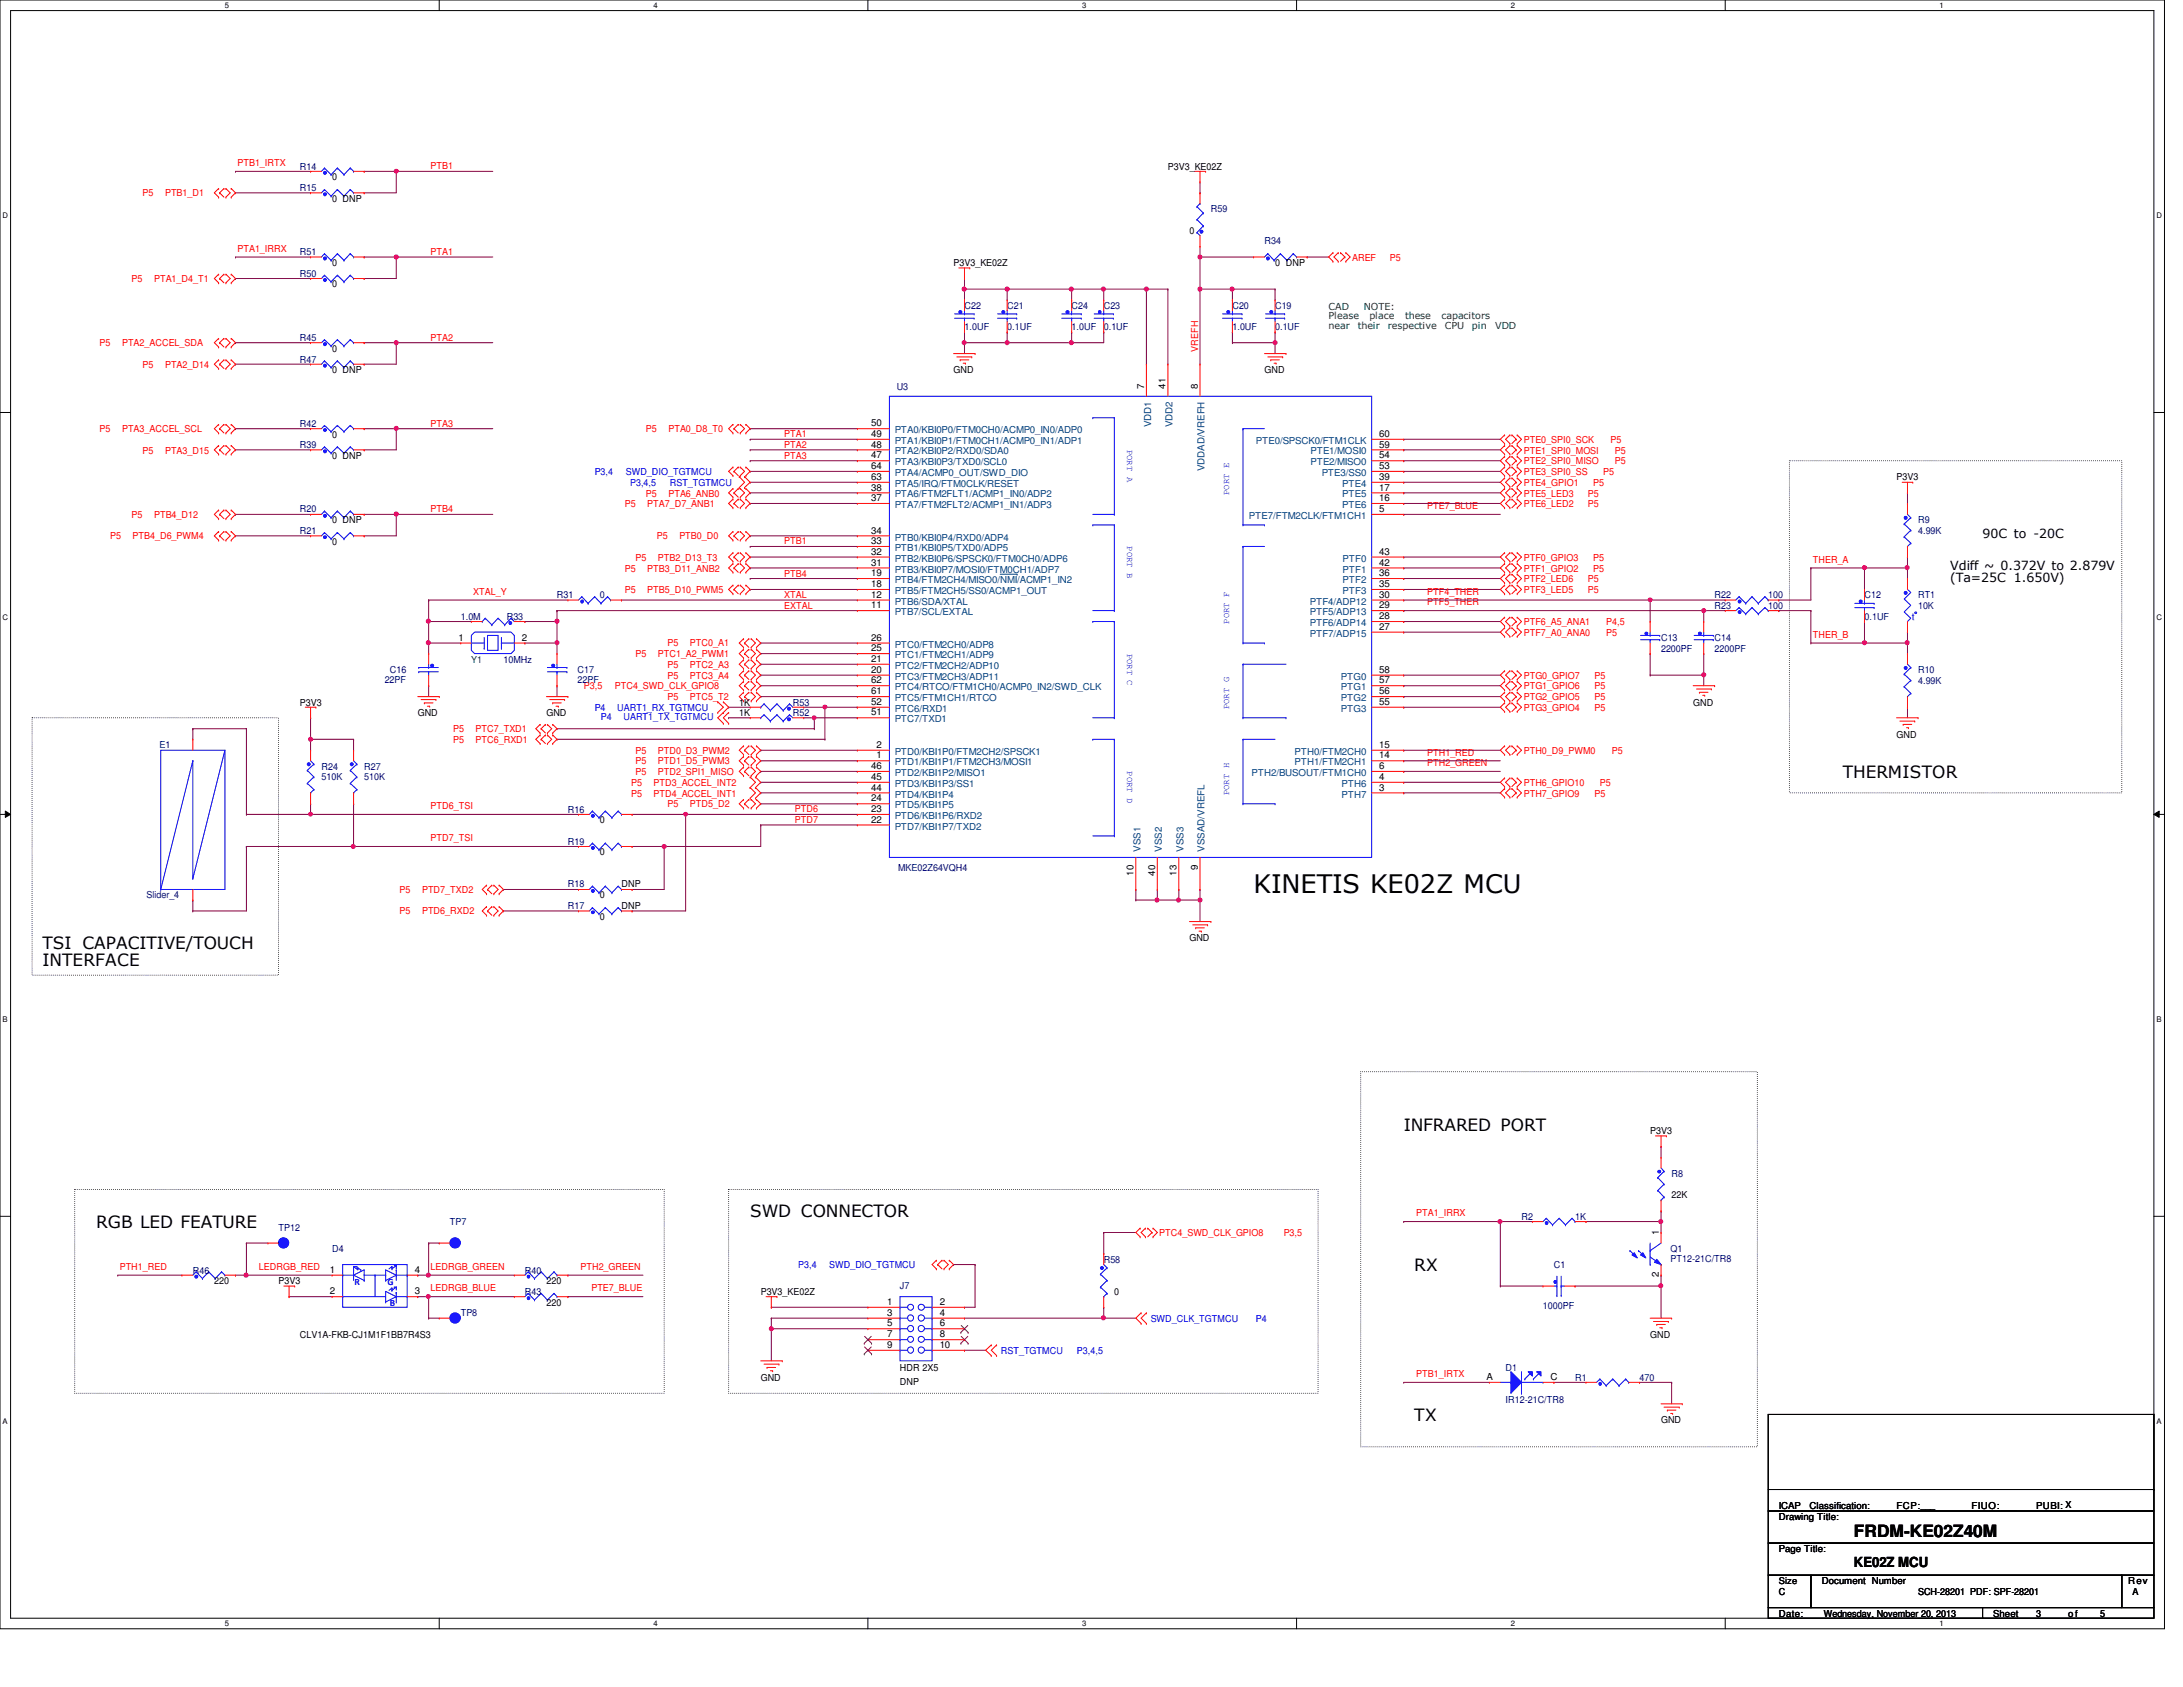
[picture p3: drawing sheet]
<svg xmlns="http://www.w3.org/2000/svg" width="279mm" height="216mm" viewBox="0 0 279 216" stroke-linecap="round" stroke-linejoin="round" font-family="sans-serif">
<defs><g id="words">
<text font-size="3.3" x="160.4" y="114.3">KINETIS KE02Z MCU</text>
<g font-size="2.2">
<text x="235.9" y="99.5">THERMISTOR</text>
<text x="5.5" y="121.5">TSI CAPACITIVE/TOUCH</text>
<text x="5.5" y="123.6">INTERFACE</text>
<text x="179.7" y="144.8">INFRARED PORT</text>
<text x="96" y="155.7">SWD CONNECTOR</text>
<text x="12.3" y="157.1">RGB LED FEATURE</text>
<text x="181" y="162.6">RX</text>
<text x="181" y="181.8">TX</text>
<text x="237.3" y="196.8">FRDM-KE02Z40M</text>
</g>
<text font-size="1.8" x="237.3" y="200.5">KE02Z MCU</text>
<g font-size="1.6">
<text x="253.7" y="68.8">90C to -20C</text>
<text x="249.6" y="72.9">Vdiff ~ 0.372V to 2.879V</text>
<text x="249.6" y="74.5">(Ta=25C 1.650V)</text>
</g>
<g font-size="1.2" fill="#f00">
<text x="30.4" y="21.3">PTB1_IRTX</text>
<text x="55.1" y="21.7">PTB1</text>
<text x="18.2" y="25.1">P5</text>
<text x="21.1" y="25.1">PTB1_D1</text>
<text x="30.4" y="32.2">PTA1_IRRX</text>
<text x="55.1" y="32.6">PTA1</text>
<text x="173.1" y="33.4">AREF</text>
<text x="177.9" y="33.4">P5</text>
<text x="16.8" y="36.1">P5</text>
<text x="19.7" y="36.1">PTA1_D4_T1</text>
<text x="12.7" y="44.3">P5</text>
<text x="15.6" y="44.3">PTA2_ACCEL_SDA</text>
<text x="18.2" y="47.1">P5</text>
<text x="21.1" y="47.1">PTA2_D14</text>
<text x="55.1" y="43.6">PTA2</text>
<text x="153.3" y="45" transform="rotate(-90 153.3 45)">VREFH</text>
<text x="12.7" y="55.3">P5</text>
<text x="15.6" y="55.3">PTA3_ACCEL_SCL</text>
<text x="18.2" y="58">P5</text>
<text x="21.1" y="58">PTA3_D15</text>
<text x="55.1" y="54.6">PTA3</text>
<text x="82.7" y="55.3">P5</text>
<text x="85.6" y="55.3">PTA0_D8_T0</text>
<text x="100.4" y="57.3">PTA2</text>
<text x="100.4" y="58.7">PTA3</text>
<text x="100.4" y="56">PTA1</text>
<text x="195" y="56.7">PTE0_SPI0_SCK</text>
<text x="195" y="58">PTE1_SPI0_MOSI</text>
<text x="195" y="59.4">PTE2_SPI0_MISO</text>
<text x="206.1" y="56.7">P5</text>
<text x="206.7" y="58">P5</text>
<text x="206.7" y="59.4">P5</text>
<text x="55.1" y="65.6">PTB4</text>
<text x="80" y="64.9">P5</text>
<text x="82.7" y="63.5">P5</text>
<text x="82.8" y="64.9">PTA7_D7_ANB1</text>
<text x="85.6" y="63.5">PTA6_ANB0</text>
<text x="182.7" y="65.2">PTE7_BLUE</text>
<text x="195" y="60.8">PTE3_SPI0_SS</text>
<text x="195" y="62.1">PTE4_GPIO1</text>
<text x="195" y="63.5">PTE5_LED3</text>
<text x="195" y="64.9">PTE6_LED2</text>
<text x="203.2" y="63.5">P5</text>
<text x="203.2" y="64.9">P5</text>
<text x="203.9" y="62.1">P5</text>
<text x="205.2" y="60.8">P5</text>
<text x="14.1" y="69">P5</text>
<text x="16.8" y="66.3">P5</text>
<text x="17" y="69">PTB4_D6_PWM4</text>
<text x="19.7" y="66.3">PTB4_D12</text>
<text x="81.3" y="71.8">P5</text>
<text x="84.1" y="69">P5</text>
<text x="84.2" y="71.8">PTB2_D13_T3</text>
<text x="87" y="69">PTB0_D0</text>
<text x="100.4" y="69.7">PTB1</text>
<text x="195" y="71.8">PTF0_GPIO3</text>
<text x="203.9" y="71.8">P5</text>
<text x="60.6" y="76.1">XTAL_Y</text>
<text x="80" y="73.2">P5</text>
<text x="80" y="75.9">P5</text>
<text x="82.8" y="73.2">PTB3_D11_ANB2</text>
<text x="82.8" y="75.9">PTB5_D10_PWM5</text>
<text x="100.4" y="77.9">EXTAL</text>
<text x="100.4" y="73.8">PTB4</text>
<text x="100.4" y="76.5">XTAL</text>
<text x="182.7" y="77.5">PTF5_THER</text>
<text x="182.7" y="76.1">PTF4_THER</text>
<text x="195" y="73.2">PTF1_GPIO2</text>
<text x="195" y="74.5">PTF2_LED6</text>
<text x="195" y="75.9">PTF3_LED5</text>
<text x="203.2" y="74.5">P5</text>
<text x="203.2" y="75.9">P5</text>
<text x="203.9" y="73.2">P5</text>
<text x="232" y="72">THER_A</text>
<text x="85.4" y="82.7">P5</text>
<text x="88.3" y="82.7">PTC0_A1</text>
<text x="195" y="80">PTF6_A5_ANA1</text>
<text x="195" y="81.4">PTF7_A0_ANA0</text>
<text x="205.6" y="80">P4,5</text>
<text x="205.6" y="81.4">P5</text>
<text x="232" y="81.6">THER_B</text>
<text x="74.7" y="88.2">P3,5</text>
<text x="78.7" y="88.2">PTC4_SWD_CLK_GPIO8</text>
<text x="81.3" y="84.1">P5</text>
<text x="84.2" y="84.1">PTC1_A2_PWM1</text>
<text x="85.4" y="85.5">P5</text>
<text x="85.4" y="86.9">P5</text>
<text x="85.4" y="89.6">P5</text>
<text x="88.3" y="85.5">PTC2_A3</text>
<text x="88.3" y="86.9">PTC3_A4</text>
<text x="88.3" y="89.6">PTC5_T2</text>
<text x="195" y="86.9">PTG0_GPIO7</text>
<text x="195" y="88.2">PTG1_GPIO6</text>
<text x="195" y="89.6">PTG2_GPIO5</text>
<text x="204.1" y="86.9">P5</text>
<text x="204.1" y="88.2">P5</text>
<text x="204.1" y="89.6">P5</text>
<text x="58" y="93.7">P5</text>
<text x="58" y="95.1">P5</text>
<text x="60.9" y="93.7">PTC7_TXD1</text>
<text x="60.9" y="95.1">PTC6_RXD1</text>
<text x="195" y="91">PTG3_GPIO4</text>
<text x="204.1" y="91">P5</text>
<text x="80.8" y="101.9">P5</text>
<text x="80.8" y="100.6">P5</text>
<text x="81.3" y="96.4">P5</text>
<text x="81.3" y="97.8">P5</text>
<text x="81.3" y="99.2">P5</text>
<text x="83.7" y="101.9">PTD4_ACCEL_INT1</text>
<text x="83.7" y="100.6">PTD3_ACCEL_INT2</text>
<text x="84.2" y="96.4">PTD0_D3_PWM2</text>
<text x="84.2" y="97.8">PTD1_D5_PWM3</text>
<text x="84.2" y="99.2">PTD2_SPI1_MISO</text>
<text x="182.7" y="98">PTH2_GREEN</text>
<text x="182.7" y="96.7">PTH1_RED</text>
<text x="195" y="96.4">PTH0_D9_PWM0</text>
<text x="195" y="100.6">PTH6_GPIO10</text>
<text x="195" y="101.9">PTH7_GPIO9</text>
<text x="204.1" y="101.9">P5</text>
<text x="204.8" y="100.6">P5</text>
<text x="206.3" y="96.4">P5</text>
<text x="55.1" y="103.5">PTD6_TSI</text>
<text x="55.1" y="107.7">PTD7_TSI</text>
<text x="85.4" y="103.3">P5</text>
<text x="88.3" y="103.3">PTD5_D2</text>
<text x="101.7" y="104">PTD6</text>
<text x="101.7" y="105.3">PTD7</text>
<text x="51.1" y="114.3">P5</text>
<text x="51.1" y="117">P5</text>
<text x="54" y="114.3">PTD7_TXD2</text>
<text x="54" y="117">PTD6_RXD2</text>
<text x="181.3" y="155.7">PTA1_IRRX</text>
<text x="148.4" y="158.2">PTC4_SWD_CLK_GPIO8</text>
<text x="164.3" y="158.2">P3,5</text>
<text x="15.3" y="162.5">PTH1_RED</text>
<text x="33.1" y="162.5">LEDRGB_RED</text>
<text x="55.1" y="165.3">LEDRGB_BLUE</text>
<text x="55.1" y="162.5">LEDRGB_GREEN</text>
<text x="74.3" y="162.5">PTH2_GREEN</text>
<text x="75.7" y="165.3">PTE7_BLUE</text>
<text x="181.3" y="176.2">PTB1_IRTX</text>
</g>
<g font-size="1.2" fill="#000080">
<text x="38.4" y="21.7">R14</text>
<text x="38.4" y="24.4">R15</text>
<text x="155" y="27.2">R59</text>
<text x="38.4" y="35.4">R50</text>
<text x="38.4" y="32.7">R51</text>
<text x="161.8" y="31.3">R34</text>
<text x="123.4" y="39.5">C22</text>
<text x="128.9" y="39.5">C21</text>
<text x="137.2" y="39.5">C24</text>
<text x="141.3" y="39.5">C23</text>
<text x="157.7" y="39.5">C20</text>
<text x="163.2" y="39.5">C19</text>
<text x="38.4" y="43.6">R45</text>
<text x="38.4" y="46.4">R47</text>
<text x="123.4" y="42.3">1.0UF</text>
<text x="128.9" y="42.3">0.1UF</text>
<text x="137.2" y="42.3">1.0UF</text>
<text x="141.3" y="42.3">0.1UF</text>
<text x="157.7" y="42.3">1.0UF</text>
<text x="163.2" y="42.3">0.1UF</text>
<text x="114.8" y="50">U3</text>
<text x="38.4" y="54.6">R42</text>
<text x="38.4" y="57.4">R39</text>
<text x="38.4" y="65.6">R20</text>
<text x="38.4" y="68.3">R21</text>
<text x="245.5" y="67">R9</text>
<text x="245.5" y="68.3">4.99K</text>
<text x="71.3" y="76.6">R31</text>
<text x="76.8" y="76.6">0</text>
<text x="219.5" y="77.9">R23</text>
<text x="219.5" y="76.6">R22</text>
<text x="226.3" y="77.9">100</text>
<text x="226.3" y="76.6">100</text>
<text x="238.6" y="76.6">C12</text>
<text x="245.5" y="76.6">RT1</text>
<text x="245.5" y="77.9">10K</text>
<text x="59" y="79.3">1.0M</text>
<text x="64.9" y="79.3">R33</text>
<text x="212.6" y="82">C13</text>
<text x="212.6" y="83.4">2200PF</text>
<text x="219.5" y="82">C14</text>
<text x="219.5" y="83.4">2200PF</text>
<text x="238.6" y="79.3">0.1UF</text>
<text x="49.2" y="87.4">22PF</text>
<text x="49.9" y="86.1">C16</text>
<text x="64.4" y="84.8">10MHz</text>
<text x="73.9" y="86.1">C17</text>
<text x="73.9" y="87.4">22PF</text>
<text x="245.5" y="86.1">R10</text>
<text x="245.5" y="87.5">4.99K</text>
<text x="20.4" y="95.8">E1</text>
<text x="101.5" y="91.7">R52</text>
<text x="101.5" y="90.3">R53</text>
<text x="41.1" y="98.5">R24</text>
<text x="41.1" y="99.9">510K</text>
<text x="46.6" y="98.5">R27</text>
<text x="46.6" y="99.9">510K</text>
<text x="72.7" y="104">R16</text>
<text x="72.7" y="108.1">R19</text>
<text x="72.7" y="113.6">R18</text>
<text x="114.9" y="111.4">MKE02Z64VQH4</text>
<text x="18.8" y="115">Slider_4</text>
<text x="72.7" y="116.3">R17</text>
<text x="214" y="150.6">R8</text>
<text x="35.6" y="157.5">TP12</text>
<text x="42.5" y="160.2">D4</text>
<text x="57.6" y="156.8">TP7</text>
<text x="141.3" y="161.6">R58</text>
<text x="194.7" y="156.1">R2</text>
<text x="201.6" y="156.1">1K</text>
<text x="213.8" y="160.2">Q1</text>
<text x="213.8" y="161.5">PT12-21C/TR8</text>
<text x="24.7" y="163">R46</text>
<text x="67.2" y="163">R40</text>
<text x="67.2" y="165.7">R43</text>
<text x="115.2" y="165">J7</text>
<text x="197.5" y="167.5">1000PF</text>
<text x="198.9" y="162.3">C1</text>
<text x="59" y="168.4">TP8</text>
<text x="192.7" y="175.5">D1</text>
<text x="192.7" y="179.6">IR12-21C/TR8</text>
<text x="201.6" y="176.7">R1</text>
<text x="209.8" y="176.7">470</text>
</g>
<g font-size="1.2">
<text x="42.5" y="23.1">0</text>
<text x="149.5" y="21.7">P3V3_KE02Z</text>
<text x="42.5" y="25.8">0 DNP</text>
<text x="152.2" y="29.9">0</text>
<text x="42.5" y="34">0</text>
<text x="122" y="34">P3V3_KE02Z</text>
<text x="163.2" y="34">0 DNP</text>
<text x="42.5" y="36.8">0</text>
<text x="42.5" y="45">0</text>
<text x="42.5" y="47.8">0 DNP</text>
<text x="122" y="47.8">GND</text>
<text x="161.8" y="47.8">GND</text>
<text x="146.4" y="49.7" transform="rotate(-90 146.4 49.7)">7</text>
<text x="149.2" y="49.7" transform="rotate(-90 149.2 49.7)">41</text>
<text x="153.3" y="49.7" transform="rotate(-90 153.3 49.7)">8</text>
<text x="42.5" y="56">0</text>
<text x="42.5" y="58.7">0 DNP</text>
<text x="111.5" y="58.7">47</text>
<text x="111.5" y="57.3">48</text>
<text x="111.5" y="55.9">49</text>
<text x="111.5" y="54.6">50</text>
<text x="176.5" y="58.7">54</text>
<text x="176.5" y="57.3">59</text>
<text x="176.5" y="55.9">60</text>
<text x="111.5" y="64.1">37</text>
<text x="111.5" y="62.8">38</text>
<text x="111.5" y="61.4">63</text>
<text x="111.5" y="60">64</text>
<text x="176.5" y="65.5">5</text>
<text x="176.5" y="64.1">16</text>
<text x="176.5" y="62.8">17</text>
<text x="176.5" y="61.4">39</text>
<text x="176.5" y="60">53</text>
<text x="242.7" y="61.5">P3V3</text>
<text x="42.5" y="67">0 DNP</text>
<text x="42.5" y="69.7">0</text>
<text x="111.5" y="71">32</text>
<text x="111.5" y="69.6">33</text>
<text x="111.5" y="68.3">34</text>
<text x="176.5" y="71">43</text>
<text x="111.5" y="77.9">11</text>
<text x="111.5" y="76.5">12</text>
<text x="111.5" y="75.1">18</text>
<text x="111.5" y="73.7">19</text>
<text x="111.5" y="72.4">31</text>
<text x="176.5" y="77.9">29</text>
<text x="176.5" y="76.5">30</text>
<text x="176.5" y="75.1">35</text>
<text x="176.5" y="73.7">36</text>
<text x="176.5" y="72.4">42</text>
<text x="58.7" y="82">1</text>
<text x="66.8" y="82">2</text>
<text x="111.5" y="83.4">25</text>
<text x="111.5" y="82">26</text>
<text x="176.5" y="80.6">27</text>
<text x="176.5" y="79.2">28</text>
<text x="111.5" y="86.1">20</text>
<text x="111.5" y="84.7">21</text>
<text x="111.5" y="88.9">61</text>
<text x="111.5" y="87.5">62</text>
<text x="176.5" y="88.9">56</text>
<text x="176.5" y="87.5">57</text>
<text x="176.5" y="86.1">58</text>
<text x="38.4" y="90.3">P3V3</text>
<text x="53.5" y="91.7">GND</text>
<text x="69.9" y="91.7">GND</text>
<text x="94.6" y="91.7">1K</text>
<text x="94.6" y="90.3">1K</text>
<text x="111.5" y="91.6">51</text>
<text x="111.5" y="90.2">52</text>
<text x="112.2" y="95.7">2</text>
<text x="176.5" y="95.7">15</text>
<text x="176.5" y="90.2">55</text>
<text x="216.7" y="90.3">GND</text>
<text x="242.7" y="94.4">GND</text>
<text x="111.5" y="101.2">44</text>
<text x="111.5" y="99.8">45</text>
<text x="111.5" y="98.4">46</text>
<text x="112.2" y="97.1">1</text>
<text x="176.5" y="101.2">3</text>
<text x="176.5" y="99.8">4</text>
<text x="176.5" y="98.4">6</text>
<text x="176.5" y="97.1">14</text>
<text x="76.8" y="105.4">0</text>
<text x="111.5" y="105.3">22</text>
<text x="111.5" y="103.9">23</text>
<text x="111.5" y="102.6">24</text>
<text x="76.8" y="109.5">0</text>
<text x="79.5" y="113.6">DNP</text>
<text x="145.1" y="112.1" transform="rotate(-90 145.1 112.1)">10</text>
<text x="147.8" y="112.1" transform="rotate(-90 147.8 112.1)">40</text>
<text x="150.6" y="112.1" transform="rotate(-90 150.6 112.1)">13</text>
<text x="153.3" y="111.4" transform="rotate(-90 153.3 111.4)">9</text>
<text x="76.8" y="117.7">0</text>
<text x="76.8" y="115">0</text>
<text x="79.5" y="116.3">DNP</text>
<text x="152.2" y="120.4">GND</text>
<text x="211.2" y="145.2">P3V3</text>
<text x="214" y="153.4">22K</text>
<text x="212.3" y="158.1" transform="rotate(-90 212.3 158.1)">1</text>
<text x="27.4" y="164.3">220</text>
<text x="35.6" y="164.3">P3V3</text>
<text x="42.2" y="162.9">1</text>
<text x="42.2" y="165.7">2</text>
<text x="53.1" y="165.7">3</text>
<text x="53.1" y="162.9">4</text>
<text x="69.9" y="164.3">220</text>
<text x="69.9" y="167.1">220</text>
<text x="97.4" y="165.7">P3V3_KE02Z</text>
<text x="113.5" y="167">1</text>
<text x="120.3" y="167">2</text>
<text x="142.6" y="165.7">0</text>
<text x="212.3" y="163.5" transform="rotate(-90 212.3 163.5)">2</text>
<text x="38.4" y="171.2">CLV1A-FKB-CJ1M1F1BB7R4S3</text>
<text x="113.5" y="168.4">3</text>
<text x="113.5" y="169.8">5</text>
<text x="113.5" y="171.2">7</text>
<text x="113.5" y="172.5">9</text>
<text x="120.3" y="168.4">4</text>
<text x="120.3" y="169.8">6</text>
<text x="120.3" y="171.2">8</text>
<text x="120.3" y="172.5">10</text>
<text x="211.2" y="171.2">GND</text>
<text x="97.4" y="176.7">GND</text>
<text x="115.2" y="175.5">HDR 2X5</text>
<text x="115.2" y="177.2">DNP</text>
<text x="190.2" y="176.6">A</text>
<text x="198.5" y="176.6">C</text>
<text x="212.6" y="182.2">GND</text>
<text x="227.7" y="194.5">Drawing Title:</text>
<text x="227.7" y="193.2">ICAP</text>
<text x="231.6" y="193.2">Classification:</text>
<text x="242.7" y="193.2">FCP:___</text>
<text x="252.3" y="193.2">FIUO: ___</text>
<text x="260.6" y="193.2">PUBI: X</text>
<text x="227.7" y="198.6">Page Title:</text>
<text x="227.7" y="202.7">Size</text>
<text x="233.2" y="202.7">Document Number</text>
<text x="272.4" y="202.7">Rev</text>
<text x="227.7" y="204.1">C</text>
<text x="227.7" y="206.9">Date:</text>
<text x="233.4" y="206.9">Wednesday, November 20, 2013</text>
<text x="245.5" y="204.1">SCH-28201 PDF: SPF-28201</text>
<text x="255.1" y="206.9">Sheet</text>
<text x="260.6" y="206.9">3</text>
<text x="264.7" y="206.9">of</text>
<text x="268.8" y="206.9">5</text>
<text x="272.9" y="204.1">A</text>
</g>
<g font-size="1.2" fill="#008000">
<text x="170.1" y="39.6">CAD</text>
<text x="170.1" y="40.9">Please</text>
<text x="174.5" y="39.6">NOTE:</text>
<text x="175.3" y="40.9">place</text>
<text x="179.8" y="40.9">these</text>
<text x="184.5" y="40.9">capacitors</text>
<text x="170.1" y="42.1">near</text>
<text x="173.8" y="42.1">their</text>
<text x="177.6" y="42.1">respective</text>
<text x="184.9" y="42.1">CPU</text>
<text x="188.4" y="42.1">pin</text>
<text x="191.4" y="42.1">VDD</text>
</g>
<g font-size="1.2" fill="#004080">
<text x="114.5" y="59.6">PTA3/KBI0P3/TXD0/SCL0</text>
<text x="114.5" y="58.2">PTA2/KBI0P2/RXD0/SDA0</text>
<text x="114.5" y="56.8">PTA1/KBI0P1/FTM0CH1/ACMP0_IN1/ADP1</text>
<text x="114.5" y="55.5">PTA0/KBI0P0/FTM0CH0/ACMP0_IN0/ADP0</text>
<text x="147.3" y="54.7" transform="rotate(-90 147.3 54.7)">VDD1</text>
<text x="150.1" y="54.7" transform="rotate(-90 150.1 54.7)">VDD2</text>
<text x="160.7" y="56.8">PTE0/SPSCK0/FTM1CLK</text>
<text x="167.7" y="59.6">PTE2/MISO0</text>
<text x="167.7" y="58.2">PTE1/MOSI0</text>
<text x="114.5" y="65">PTA7/FTM2FLT2/ACMP1_IN1/ADP3</text>
<text x="114.5" y="63.7">PTA6/FTM2FLT1/ACMP1_IN0/ADP2</text>
<text x="114.5" y="62.3">PTA5/IRQ/FTM0CLK/RESET</text>
<text x="114.5" y="60.9">PTA4/ACMP0_OUT/SWD_DIO</text>
<text x="154.2" y="60.3" transform="rotate(-90 154.2 60.3)">VDDAD/VREFH</text>
<text x="169.2" y="60.9">PTE3/SS0</text>
<text x="171.8" y="65">PTE6</text>
<text x="171.8" y="63.7">PTE5</text>
<text x="171.8" y="62.3">PTE4</text>
<text x="114.5" y="71.9">PTB2/KBI0P6/SPSCK0/FTM0CH0/ADP6</text>
<text x="114.5" y="70.5">PTB1/KBI0P5/TXD0/ADP5</text>
<text x="114.5" y="69.2">PTB0/KBI0P4/RXD0/ADP4</text>
<text x="159.9" y="66.4">PTE7/FTM2CLK/FTM1CH1</text>
<text x="171.8" y="71.9">PTF0</text>
<text x="114.5" y="77.4">PTB6/SDA/XTAL</text>
<text x="114.5" y="76">PTB5/FTM2CH5/SS0/ACMP1_OUT</text>
<text x="114.5" y="74.6">PTB4/FTM2CH4/MISO0/NMI/ACMP1_IN2</text>
<text x="114.5" y="73.3">PTB3/KBI0P7/MOSI0/FTM0CH1/ADP7</text>
<text x="167.6" y="77.4">PTF4/ADP12</text>
<text x="171.8" y="76">PTF3</text>
<text x="171.8" y="74.6">PTF2</text>
<text x="171.8" y="73.3">PTF1</text>
<text x="114.5" y="78.7">PTB7/SCL/EXTAL</text>
<text x="114.5" y="82.9">PTC0/FTM2CH0/ADP8</text>
<text x="167.6" y="81.5">PTF7/ADP15</text>
<text x="167.6" y="80.1">PTF6/ADP14</text>
<text x="167.6" y="78.7">PTF5/ADP13</text>
<text x="114.5" y="87">PTC3/FTM2CH3/ADP11</text>
<text x="114.5" y="85.6">PTC2/FTM2CH2/ADP10</text>
<text x="114.5" y="84.2">PTC1/FTM2CH1/ADP9</text>
<text x="114.5" y="89.7">PTC5/FTM1CH1/RTCO</text>
<text x="114.5" y="88.3">PTC4/RTCO/FTM1CH0/ACMP0_IN2/SWD_CLK</text>
<text x="171.6" y="89.7">PTG2</text>
<text x="171.6" y="88.3">PTG1</text>
<text x="171.6" y="87">PTG0</text>
<text x="114.5" y="92.5">PTC7/TXD1</text>
<text x="114.5" y="91.1">PTC6/RXD1</text>
<text x="171.6" y="91.1">PTG3</text>
<text x="114.5" y="98">PTD1/KBI1P1/FTM2CH3/MOSI1</text>
<text x="114.5" y="96.6">PTD0/KBI1P0/FTM2CH2/SPSCK1</text>
<text x="114.5" y="100.7">PTD3/KBI1P3/SS1</text>
<text x="114.5" y="99.3">PTD2/KBI1P2/MISO1</text>
<text x="160.2" y="99.3">PTH2/BUSOUT/FTM1CH0</text>
<text x="165.7" y="98">PTH1/FTM2CH1</text>
<text x="165.7" y="96.6">PTH0/FTM2CH0</text>
<text x="171.7" y="100.7">PTH6</text>
<text x="114.5" y="106.2">PTD7/KBI1P7/TXD2</text>
<text x="114.5" y="104.8">PTD6/KBI1P6/RXD2</text>
<text x="114.5" y="103.5">PTD5/KBI1P5</text>
<text x="114.5" y="102.1">PTD4/KBI1P4</text>
<text x="171.7" y="102.1">PTH7</text>
<text x="146" y="109.1" transform="rotate(-90 146 109.1)">VSS1</text>
<text x="148.7" y="109.1" transform="rotate(-90 148.7 109.1)">VSS2</text>
<text x="151.5" y="109.1" transform="rotate(-90 151.5 109.1)">VSS3</text>
<text x="154.2" y="109.1" transform="rotate(-90 154.2 109.1)">VSSAD/VREFL</text>
</g>
<g font-size="1.2" fill="#00f">
<text x="76.1" y="60.8">P3,4</text>
<text x="80.1" y="60.8">SWD_DIO_TGTMCU</text>
<text x="80.6" y="62.1">P3,4,5</text>
<text x="85.7" y="62.1">RST_TGTMCU</text>
<text x="244.7" y="79.3">t</text>
<text x="76.1" y="91">P4</text>
<text x="76.9" y="92.2">P4</text>
<text x="79" y="91">UART1_RX_TGTMCU</text>
<text x="79.8" y="92.2">UART1_TX_TGTMCU</text>
<text x="45.4" y="164.5">R</text>
<text x="49.6" y="164.5">G</text>
<text x="49.9" y="167.1">B</text>
<text x="102.2" y="162.3">P3,4</text>
<text x="106.1" y="162.3">SWD_DIO_TGTMCU</text>
<text x="128.1" y="173.3">RST_TGTMCU</text>
<text x="137.8" y="173.3">P3,4,5</text>
<text x="147.3" y="169.2">SWD_CLK_TGTMCU</text>
<text x="160.7" y="169.2">P4</text>
</g>
<text font-size="1.2" fill="#004040" x="60.3" y="84.8">Y1</text>
<g font-size="1.1" fill="#00f">
<text x="144.3" y="57.6" transform="rotate(90 144.3 57.6)">PORT A</text>
<text x="157.3" y="63.3" transform="rotate(-90 157.3 63.3)">PORT E</text>
<text x="144.3" y="69.9" transform="rotate(90 144.3 69.9)">PORT B</text>
<text x="144.3" y="83.7" transform="rotate(90 144.3 83.7)">PORT C</text>
<text x="157.3" y="79.8" transform="rotate(-90 157.3 79.8)">PORT F</text>
<text x="157.3" y="90.8" transform="rotate(-90 157.3 90.8)">PORT G</text>
<text x="144.3" y="98.7" transform="rotate(90 144.3 98.7)">PORT D</text>
<text x="157.3" y="101.8" transform="rotate(-90 157.3 101.8)">PORT H</text>
</g>
<g font-size="1">
<text x="28.8" y="1">5</text>
<text x="83.7" y="1">4</text>
<text x="138.5" y="1">3</text>
<text x="193.4" y="1">2</text>
<text x="248.2" y="1">1</text>
<text x=".3" y="27.9">D</text>
<text x="276" y="27.9">D</text>
<text x=".3" y="79.4">C</text>
<text x="276" y="79.4">C</text>
<text x=".3" y="130.8">B</text>
<text x="276" y="130.8">B</text>
<text x=".3" y="182.2">A</text>
<text x="276" y="182.2">A</text>
<text x="28.8" y="208.1">5</text>
<text x="83.7" y="208.1">4</text>
<text x="138.5" y="208.1">3</text>
<text x="193.4" y="208.1">2</text>
<text x="248.2" y="208.1">1</text>
</g>
</g></defs>
<path d="M0 0h277v208.4h-277zM1.4 1.4h274.3v205.7h-274.3z" fill="none" stroke="#000" stroke-width=".13"/>
<g fill="#fff">
<path d="M28.8 .1h.5v1.1h-.5z"/>
<path d="M28.8 207.2h.5v1.1h-.5z"/>
</g>
<path d="M56.2 0v1.4M56.2 207.1v1.3" fill="none" stroke="#000" stroke-width=".13"/>
<g fill="#fff">
<path d="M83.7 .1h.5v1.1h-.5z"/>
<path d="M83.7 207.2h.5v1.1h-.5z"/>
</g>
<path d="M111.1 0v1.4M111.1 207.1v1.3" fill="none" stroke="#000" stroke-width=".13"/>
<g fill="#fff">
<path d="M138.5 .1h.6v1.1h-.6z"/>
<path d="M138.5 207.2h.6v1.1h-.6z"/>
</g>
<path d="M165.9 0v1.4M165.9 207.1v1.3" fill="none" stroke="#000" stroke-width=".13"/>
<g fill="#fff">
<path d="M193.4 .1h.5v1.1h-.5z"/>
<path d="M193.4 207.2h.5v1.1h-.5z"/>
</g>
<path d="M220.8 0v1.4M220.8 207.1v1.3" fill="none" stroke="#000" stroke-width=".13"/>
<g fill="#fff">
<path d="M248.2 .1h.6v1.1h-.6z"/>
<path d="M248.2 207.2h.6v1.1h-.6z"/>
<path d="M.3 27.1h.8v1.1h-.8z"/>
<path d="M276 27.1h.7v1.1h-.7z"/>
<path d="M.3 78.5h.8v1.1h-.8z"/>
<path d="M276 78.5h.7v1.1h-.7z"/>
</g>
<path d="M0 52.8h1.4M275.7 52.8h1.3" fill="none" stroke="#000" stroke-width=".13"/>
<g fill="#fff">
<path d="M.3 129.9h.7v1.1h-.7z"/>
<path d="M276 129.9h.6v1.1h-.6z"/>
</g>
<path d="M0 104.2h1.4M.7 103.8l.7 .4-.7 .4zM275.7 104.2l.7-.4v.8zM275.7 104.2h1.3" fill="none" stroke="#000" stroke-width=".13"/>
<path d="M.7 103.8l.7 .4-.7 .4zM275.7 104.2l.7-.4v.8z" fill="#000"/>
<g fill="#fff">
<path d="M.3 181.4h.7v1.1h-.7z"/>
<path d="M276 181.4h.6v1.1h-.6z"/>
</g>
<path d="M0 155.7h1.4M275.7 155.7h1.3" fill="none" stroke="#000" stroke-width=".13"/>
<path d="M229 59h42.6v42.5h-42.6zM4.1 91.9h31.5v32.9h-31.5zM174.2 137.2h50.7v48h-50.7zM9.6 152.2h75.4v26.1h-75.4zM93.3 152.2h75.4v26.1h-75.4z" fill="none" stroke="#000" stroke-width=".13" stroke-dasharray="0 .3"/>
<path d="M137.2 37h.1M137.2 37h4.1M54.9 76.8h.1M54.9 76.8h17.8" fill="none" stroke="#800040" stroke-width=".13"/>
<circle cx="141.2" cy="37" r=".26" fill="#f0f"/>
<circle cx="141.2" cy="37" r=".26" fill="none" stroke="#f0f" stroke-width=".13"/>
<circle cx="137.1" cy="37" r=".26" fill="#f0f"/>
<circle cx="137.1" cy="37" r=".26" fill="none" stroke="#f0f" stroke-width=".13"/>
<path d="M128.9 43.9h.1M128.9 43.9h8.3M54.9 165.9h.1M54.9 163.2h.1M54.9 165.9h10.9M54.9 163.2h10.9" fill="none" stroke="#800040" stroke-width=".13"/>
<circle cx="54.8" cy="163.2" r=".26" fill="#f0f"/>
<circle cx="54.8" cy="163.2" r=".26" fill="none" stroke="#f0f" stroke-width=".13"/>
<path d="M31.5 163.2h.1M31.5 163.2h11" fill="none" stroke="#800040" stroke-width=".13"/>
<circle cx="31.5" cy="163.2" r=".26" fill="#f0f"/>
<circle cx="31.5" cy="163.2" r=".26" fill="none" stroke="#f0f" stroke-width=".13"/>
<path d="M153.6 37h.1M153.6 37v9.6M37 165.9h.1M37 165.9h5.5M98.7 170.1h.1M98.7 168.7h.1M98.7 170.1v4.1M98.7 168.7h12.4M98.7 170.1h12.4" fill="none" stroke="#800040" stroke-width=".13"/>
<circle cx="98.7" cy="170.1" r=".26" fill="#f0f"/>
<circle cx="98.7" cy="170.1" r=".26" fill="none" stroke="#f0f" stroke-width=".13"/>
<path d="M71.3 82.3h.1M71.3 82.3v1.4M39.8 104.2h.1M39.8 104.2h34.2M98.7 168.7h.1M98.7 167.3h.1M98.7 168.7v1.4M98.7 167.3h12.4" fill="none" stroke="#800040" stroke-width=".13"/>
<circle cx="39.8" cy="104.2" r=".25" fill="#f0f"/>
<circle cx="39.8" cy="104.2" r=".25" fill="none" stroke="#f0f" stroke-width=".13"/>
<path d="M153.6 32.9h.1M153.6 32.9h6.8M54.9 82.3h.1M54.9 82.3v1.4" fill="none" stroke="#800040" stroke-width=".13"/>
<circle cx="153.6" cy="32.9" r=".26" fill="#f0f"/>
<circle cx="153.6" cy="32.9" r=".26" fill="none" stroke="#f0f" stroke-width=".13"/>
<g fill="none" stroke="#800040" stroke-width=".13">
<path d="M167.3 32.9h.1M167.3 32.9h2.8M179.7 56.2h.1M179.7 57.6h.1M179.7 56.2h12.3M179.7 57.6h12.3M24.7 93.3h.1M24.7 93.3h6.8M31.5 93.3h.1M31.5 93.3v10.9M93.3 91.9h.1M93.3 90.5h.1"/>
<path d="M93.3 91.9h2.7M93.3 90.5h2.7M45.3 108.3h.1M45.3 108.3h28.7M54.9 159.1h.1M54.9 159.1v4.1h-1.4M15.1 163.2h.1M15.1 163.2h8.2M53.5 163.2h.1M53.5 165.9h.1M53.5 165.9h1.4M54.9 165.9h.1"/>
<path d="M54.9 165.9v2.8M72.7 163.2h.1M72.7 163.2h9.6"/>
</g>
<circle cx="54.8" cy="165.9" r=".25" fill="#f0f"/>
<circle cx="54.8" cy="165.9" r=".25" fill="none" stroke="#f0f" stroke-width=".13"/>
<path d="M67.2 82.3h.1M67.2 82.3h4.1M24.7 116.6h.1M31.5 108.3h.1M31.5 108.3v8.3h-6.8M31.5 159.1h.1M31.5 159.1h2.8M31.5 159.1v4.1h-1.4M30.1 163.2h.1" fill="none" stroke="#800040" stroke-width=".13"/>
<circle cx="71.3" cy="82.3" r=".26" fill="#f0f"/>
<circle cx="71.3" cy="82.3" r=".26" fill="none" stroke="#f0f" stroke-width=".13"/>
<path d="M54.9 79.5h.1M54.9 76.8h.1M54.9 79.5h5.4M54.9 76.8v2.7" fill="none" stroke="#800040" stroke-width=".13"/>
<circle cx="54.8" cy="79.5" r=".26" fill="#f0f"/>
<circle cx="54.8" cy="79.5" r=".26" fill="none" stroke="#f0f" stroke-width=".13"/>
<path d="M67.2 79.5h.1M67.2 79.5h4.1" fill="none" stroke="#800040" stroke-width=".13"/>
<circle cx="71.3" cy="79.5" r=".26" fill="#f0f"/>
<circle cx="71.3" cy="79.5" r=".26" fill="none" stroke="#f0f" stroke-width=".13"/>
<path d="M122 161.8h.1M122 161.8h2.8M123.4 172.8h.1M123.4 168.7h.1M123.4 172.8h2.8M124.8 161.8h.1M124.8 161.8v5.5M141.3 167.3h.1M141.3 167.3v1.4h-17.9" fill="none" stroke="#800040" stroke-width=".13"/>
<circle cx="141.2" cy="168.7" r=".26" fill="#f0f"/>
<circle cx="141.2" cy="168.7" r=".26" fill="none" stroke="#f0f" stroke-width=".13"/>
<path d="M123.4 35.6h.1M123.4 37h.1M123.4 35.6v2.8M128.9 37h.1M128.9 37h8.3M137.2 37h.1M137.2 37v1.4M123.4 167.3h.1M123.4 167.3h1.4M141.3 168.7h.1M141.3 168.7h4.1" fill="none" stroke="#800040" stroke-width=".13"/>
<circle cx="128.9" cy="37" r=".26" fill="#f0f"/>
<circle cx="128.9" cy="37" r=".26" fill="none" stroke="#f0f" stroke-width=".13"/>
<path d="M128.9 37h.1M128.9 37v1.4M141.3 37h.1M141.3 37v1.4M123.4 42.5h.1M123.4 42.5v1.4M128.9 42.5h.1M128.9 42.5v1.4M137.2 42.5h.1M137.2 42.5v1.4" fill="none" stroke="#800040" stroke-width=".13"/>
<circle cx="128.9" cy="43.9" r=".26" fill="#f0f"/>
<circle cx="128.9" cy="43.9" r=".26" fill="none" stroke="#f0f" stroke-width=".13"/>
<path d="M123.4 43.9h.1M123.4 43.9v1.4M145.4 113.8h.1M145.4 113.8v1.4M148.1 113.8h.1M148.1 113.8v1.4M150.9 113.8h.1M150.9 113.8v1.4M153.6 115.2h.1M153.6 115.2v2.7" fill="none" stroke="#800040" stroke-width=".13"/>
<circle cx="150.8" cy="115.2" r=".26" fill="#f0f"/>
<circle cx="150.8" cy="115.2" r=".26" fill="none" stroke="#f0f" stroke-width=".13"/>
<path d="M153.6 37h.1M153.6 37h4.1M157.7 37h.1M157.7 37v1.4M141.3 42.5h.1M141.3 42.5v1.4" fill="none" stroke="#800040" stroke-width=".13"/>
<circle cx="157.7" cy="37" r=".26" fill="#f0f"/>
<circle cx="157.7" cy="37" r=".26" fill="none" stroke="#f0f" stroke-width=".13"/>
<circle cx="153.6" cy="37" r=".26" fill="#f0f"/>
<circle cx="153.6" cy="37" r=".26" fill="none" stroke="#f0f" stroke-width=".13"/>
<path d="M153.6 32.9h.1M153.6 32.9v4.1M157.7 37h.1M157.7 37h5.5M163.2 37h.1M163.2 37v1.4M157.7 43.9h.1M157.7 43.9h5.5M163.2 43.9h.1M163.2 43.9v1.4" fill="none" stroke="#800040" stroke-width=".13"/>
<circle cx="163.2" cy="43.9" r=".26" fill="#f0f"/>
<circle cx="163.2" cy="43.9" r=".26" fill="none" stroke="#f0f" stroke-width=".13"/>
<path d="M137.2 43.9h.1M137.2 43.9h4.1" fill="none" stroke="#800040" stroke-width=".13"/>
<circle cx="137.1" cy="43.9" r=".26" fill="#f0f"/>
<circle cx="137.1" cy="43.9" r=".26" fill="none" stroke="#f0f" stroke-width=".13"/>
<path d="M146.7 37h.1M146.7 37v9.6" fill="none" stroke="#800040" stroke-width=".13"/>
<circle cx="146.7" cy="37" r=".26" fill="#f0f"/>
<circle cx="146.7" cy="37" r=".26" fill="none" stroke="#f0f" stroke-width=".13"/>
<path d="M141.3 37h.1M141.3 37h8.2M146.7 37h.1M149.5 37h.1M149.5 37v9.6M163.2 42.5h.1M163.2 42.5v1.4M71.3 79.5h.1M71.3 79.5v2.8M54.9 82.3h.1M54.9 82.3h4.1" fill="none" stroke="#800040" stroke-width=".13"/>
<circle cx="54.8" cy="82.3" r=".26" fill="#f0f"/>
<circle cx="54.8" cy="82.3" r=".26" fill="none" stroke="#f0f" stroke-width=".13"/>
<g fill="none" stroke="#800040" stroke-width=".13">
<path d="M157.7 42.5h.1M157.7 42.5v1.4M54.9 79.5h.1M54.9 79.5v2.8M71.3 78.1h.1M71.3 78.1v1.4M71.3 78.1h38.4M96 61.7h.1M96 61.7h13.7M179.7 65.8h.1M179.7 65.8h12.3M54.9 87.8h.1"/>
<path d="M54.9 87.8v1.4M71.3 87.8h.1M71.3 87.8v1.4M179.7 98.7h.1M179.7 97.4h.1M179.7 98.7h12.3M179.7 97.4h12.3M54.9 159.1h.1M54.9 159.1h1.3M212.6 156.3h.1M212.6 156.3v1.4M54.9 168.7h.1"/>
<path d="M54.9 168.7h1.3M72.7 165.9h.1M72.7 165.9h9.6"/>
</g>
<circle cx="212.6" cy="156.3" r=".26" fill="#f0f"/>
<circle cx="212.6" cy="156.3" r=".26" fill="none" stroke="#f0f" stroke-width=".13"/>
<path d="M192 156.3h.1M192 156.3h4.1M192 156.3v8.3M203 156.3h.1M212.6 146.7h.1M212.6 155h.1M212.6 146.7v1.4M212.6 155v1.3h-9.6" fill="none" stroke="#800040" stroke-width=".13"/>
<circle cx="192" cy="156.3" r=".26" fill="#f0f"/>
<circle cx="192" cy="156.3" r=".26" fill="none" stroke="#f0f" stroke-width=".13"/>
<path d="M198.9 176.9h.1M198.9 176.9h4.1M201.6 164.6h.1M201.6 164.6h11M209.8 176.9h.1M209.8 176.9h4.2M212.6 164.6h.1M212.6 164.6v4.1M214 176.9h.1M214 176.9v2.8" fill="none" stroke="#800040" stroke-width=".13"/>
<circle cx="212.6" cy="164.6" r=".26" fill="#f0f"/>
<circle cx="212.6" cy="164.6" r=".26" fill="none" stroke="#f0f" stroke-width=".13"/>
<path d="M30.1 35.6h.1M30.1 35.6h9.7M50.7 21.9h.1M50.7 21.9h12.4M179.7 156.3h.1M179.7 156.3h12.3M179.7 176.9h.1M179.7 176.9h10.9M192 164.6h.1M192 164.6h5.5M212.6 163.2h.1M212.6 163.2v1.4" fill="none" stroke="#800040" stroke-width=".13"/>
<circle cx="50.7" cy="21.9" r=".25" fill="#f0f"/>
<circle cx="50.7" cy="21.9" r=".25" fill="none" stroke="#f0f" stroke-width=".13"/>
<path d="M30.1 21.9h.1M30.1 24.7h.1M30.1 21.9h9.7M30.1 24.7h9.7M50.7 43.9h.1M50.7 43.9h12.4" fill="none" stroke="#800040" stroke-width=".13"/>
<circle cx="50.7" cy="43.9" r=".26" fill="#f0f"/>
<circle cx="50.7" cy="43.9" r=".26" fill="none" stroke="#f0f" stroke-width=".13"/>
<path d="M30.1 43.9h.1M30.1 46.6h.1M30.1 43.9h9.7M30.1 46.6h9.7M46.6 43.9h.1M46.6 46.6h.1M46.6 43.9h4.1M50.7 43.9h.1M50.7 54.9h.1M50.7 43.9v2.7h-4.1M50.7 54.9h12.4" fill="none" stroke="#800040" stroke-width=".13"/>
<circle cx="50.7" cy="54.8" r=".26" fill="#f0f"/>
<circle cx="50.7" cy="54.8" r=".26" fill="none" stroke="#f0f" stroke-width=".13"/>
<g fill="none" stroke="#800040" stroke-width=".13">
<path d="M46.6 21.9h.1M46.6 21.9h4.1M50.7 21.9h.1M50.7 21.9v2.8M30.1 54.9h.1M30.1 57.6h.1M30.1 54.9h9.7M30.1 57.6h9.7M46.6 54.9h.1M46.6 57.6h.1M46.6 54.9h4.1M50.7 54.9h.1"/>
<path d="M50.7 54.9v2.7h-4.1M96 57.6h.1M96 59h.1M96 57.6h13.7M96 59h13.7M50.7 65.8h.1M50.7 65.8v2.8M50.7 65.8h12.4M96 75.4h.1M96 74h.1M96 75.4h13.7M96 74h13.7"/>
<path d="M97.4 96h.1M97.4 97.4h.1M97.4 96h12.3M97.4 97.4h12.3M179.7 96h.1M179.7 96h12.3M97.4 100.1h.1M97.4 101.5h.1M97.4 100.1h12.3M97.4 101.5h12.3"/>
</g>
<circle cx="50.7" cy="65.8" r=".26" fill="#f0f"/>
<circle cx="50.7" cy="65.8" r=".26" fill="none" stroke="#f0f" stroke-width=".13"/>
<g fill="none" stroke="#800040" stroke-width=".13">
<path d="M46.6 24.7h.1M46.6 24.7h4.1M96 54.9h.1M96 54.9h13.7M179.7 59h.1M179.7 59h12.3M30.1 65.8h.1M30.1 68.6h.1M30.1 65.8h9.7M30.1 68.6h9.7M46.6 65.8h.1M46.6 68.6h.1"/>
<path d="M46.6 65.8h4.1M46.6 68.6h4.1M96 72.7h.1M96 71.3h.1M96 68.6h.1M96 64.4h.1M96 63.1h.1M96 60.3h.1M96 68.6h13.7M96 64.4h13.7M96 63.1h13.7M96 72.7h13.7"/>
<path d="M96 71.3h13.7M96 60.3h13.7M179.7 79.5h.1M179.7 64.4h.1M179.7 63.1h.1M179.7 75.4h.1M179.7 74h.1M179.7 61.7h.1M179.7 72.7h.1M179.7 71.3h.1M179.7 60.3h.1M179.7 79.5h12.3"/>
<path d="M179.7 64.4h12.3M179.7 63.1h12.3M179.7 72.7h12.3M179.7 71.3h12.3M179.7 75.4h12.3M179.7 74h12.3M179.7 61.7h12.3M179.7 60.3h12.3M97.4 86.4h.1M97.4 85h.1M97.4 82.3h.1M97.4 83.7h.1"/>
<path d="M97.4 98.7h.1M97.4 89.2h.1M97.4 87.8h.1M97.4 86.4h12.3M97.4 85h12.3M97.4 82.3h12.3M97.4 83.7h12.3M97.4 98.7h12.3M97.4 89.2h12.3M97.4 87.8h12.3M102.9 90.5h2.7M105.6 90.5h.1"/>
<path d="M179.7 80.9h.1M179.7 90.5h.1M179.7 89.2h.1M179.7 87.8h.1M179.7 86.4h.1M179.7 86.4h12.3M179.7 80.9h12.3M179.7 90.5h12.3M179.7 89.2h12.3M179.7 87.8h12.3M97.4 102.9h.1M97.4 102.9h12.3"/>
<path d="M179.7 101.5h.1M179.7 100.1h.1M179.7 101.5h12.3M179.7 100.1h12.3"/>
</g>
<circle cx="105.6" cy="90.5" r=".25" fill="#f0f"/>
<circle cx="105.6" cy="90.5" r=".25" fill="none" stroke="#f0f" stroke-width=".13"/>
<g fill="none" stroke="#800040" stroke-width=".13">
<path d="M96 56.2h.1M96 56.2h13.7M211.2 76.8h.1M211.2 76.8h9.6M218.1 78.1h.1M218.1 78.1h2.7M227.7 76.8h.1M227.7 78.1h.1M227.7 78.1h4.1M231.8 72.7h.1M231.8 78.1h.1M231.8 72.7v4.1h-4.1"/>
<path d="M231.8 78.1v4.2M231.8 72.7h6.8M244.1 63.1h.1M244.1 72.7h.1M244.1 71.3h.1M244.1 63.1v1.3M244.1 71.3v2.7M24.7 93.3h.1M24.7 93.3v1.3M102.9 91.9h1.3M104.2 91.9h.1M238.6 82.3h.1"/>
<path d="M238.6 82.3h5.5M244.1 82.3h.1M244.1 90.5h.1M244.1 82.3v1.4M244.1 90.5v1.4M24.7 115.2h.1M24.7 115.2v1.4M145.4 115.2h.1M145.4 115.2h2.7"/>
</g>
<circle cx="244.1" cy="82.3" r=".26" fill="#f0f"/>
<circle cx="244.1" cy="82.3" r=".26" fill="none" stroke="#f0f" stroke-width=".13"/>
<circle cx="238.6" cy="82.3" r=".26" fill="#f0f"/>
<circle cx="238.6" cy="82.3" r=".26" fill="none" stroke="#f0f" stroke-width=".13"/>
<path d="M238.6 72.7h.1M238.6 79.5h.1M238.6 72.7v2.7M238.6 79.5v2.8h-6.8M238.6 72.7h5.5M231.8 82.3h.1M244.1 80.9h.1M244.1 80.9v1.4" fill="none" stroke="#800040" stroke-width=".13"/>
<circle cx="244.1" cy="72.6" r=".26" fill="#f0f"/>
<circle cx="244.1" cy="72.6" r=".26" fill="none" stroke="#f0f" stroke-width=".13"/>
<circle cx="238.6" cy="72.6" r=".26" fill="#f0f"/>
<circle cx="238.6" cy="72.6" r=".26" fill="none" stroke="#f0f" stroke-width=".13"/>
<path d="M211.2 76.8h.1M211.2 76.8v2.7M218.1 78.1h.1M218.1 78.1v1.4M211.2 83.7h.1M211.2 83.7v2.7M218.1 86.4h.1M218.1 86.4v1.4" fill="none" stroke="#800040" stroke-width=".13"/>
<circle cx="218.1" cy="86.4" r=".26" fill="#f0f"/>
<circle cx="218.1" cy="86.4" r=".26" fill="none" stroke="#f0f" stroke-width=".13"/>
<path d="M50.7 32.9h.1M50.7 32.9h12.4M96 69.9h.1M96 69.9h13.7M218.1 83.7h.1M218.1 83.7v2.7" fill="none" stroke="#800040" stroke-width=".13"/>
<circle cx="50.7" cy="32.9" r=".26" fill="#f0f"/>
<circle cx="50.7" cy="32.9" r=".26" fill="none" stroke="#f0f" stroke-width=".13"/>
<path d="M46.6 35.6h.1M46.6 32.9h.1M46.6 32.9h4.1M50.7 32.9h.1M50.7 32.9v2.7h-4.1M123.4 37h.1M123.4 37h5.5" fill="none" stroke="#800040" stroke-width=".13"/>
<circle cx="123.4" cy="37" r=".26" fill="#f0f"/>
<circle cx="123.4" cy="37" r=".26" fill="none" stroke="#f0f" stroke-width=".13"/>
<path d="M123.4 43.9h.1M123.4 43.9h5.5" fill="none" stroke="#800040" stroke-width=".13"/>
<circle cx="123.4" cy="43.9" r=".26" fill="#f0f"/>
<circle cx="123.4" cy="43.9" r=".26" fill="none" stroke="#f0f" stroke-width=".13"/>
<path d="M179.7 78.1h.1M179.7 78.1h38.4" fill="none" stroke="#800040" stroke-width=".13"/>
<circle cx="218.1" cy="78.1" r=".26" fill="#f0f"/>
<circle cx="218.1" cy="78.1" r=".26" fill="none" stroke="#f0f" stroke-width=".13"/>
<path d="M179.7 76.8h.1M179.7 76.8h31.5" fill="none" stroke="#800040" stroke-width=".13"/>
<circle cx="211.2" cy="76.8" r=".25" fill="#f0f"/>
<circle cx="211.2" cy="76.8" r=".25" fill="none" stroke="#f0f" stroke-width=".13"/>
<path d="M211.2 86.4h.1M211.2 86.4h6.9M31.5 104.2h.1M39.8 102.9h.1M39.8 102.9v1.3h-8.3M45.3 102.9h.1M45.3 102.9v5.4" fill="none" stroke="#800040" stroke-width=".13"/>
<circle cx="45.2" cy="108.3" r=".26" fill="#f0f"/>
<circle cx="45.2" cy="108.3" r=".26" fill="none" stroke="#f0f" stroke-width=".13"/>
<path d="M30.1 32.9h.1M30.1 32.9h9.7M39.8 94.6h.1M39.8 91.9h.1M39.8 91.9v4.1M39.8 94.6h5.5M45.3 94.6h.1M45.3 94.6v1.4M31.5 108.3h.1M31.5 108.3h13.8" fill="none" stroke="#800040" stroke-width=".13"/>
<circle cx="39.7" cy="94.6" r=".26" fill="#f0f"/>
<circle cx="39.7" cy="94.6" r=".26" fill="none" stroke="#f0f" stroke-width=".13"/>
<path d="M148.1 115.2h2.8M150.9 115.2h.1M153.6 113.8h.1M153.6 113.8v1.4" fill="none" stroke="#800040" stroke-width=".13"/>
<circle cx="148.1" cy="115.2" r=".26" fill="#f0f"/>
<circle cx="148.1" cy="115.2" r=".26" fill="none" stroke="#f0f" stroke-width=".13"/>
<path d="M150.9 115.2h2.7M153.6 115.2h.1" fill="none" stroke="#800040" stroke-width=".13"/>
<circle cx="153.6" cy="115.2" r=".26" fill="#f0f"/>
<circle cx="153.6" cy="115.2" r=".26" fill="none" stroke="#f0f" stroke-width=".13"/>
<path d="M79.5 76.8h.1M79.5 76.8h30.2M104.2 93.3h.1M109.7 91.9h.1M109.7 91.9h-5.5v1.4M141.3 157.7h.1M141.3 157.7v2.7M141.3 157.7h4.1M141.3 160.4h.1" fill="none" stroke="#800040" stroke-width=".13"/>
<path d="M104 91.7l.2-.1 .2 .1v.3l-.2 .1-.2-.1z" fill-rule="evenodd" fill="#f0f"/>
<path d="M104 91.7l.2-.1 .2 .1v.3l-.2 .1-.2-.1z" fill="none" stroke="#f0f" stroke-width=".13"/>
<g fill="none" stroke="#800040" stroke-width=".13">
<path d="M71.3 93.3h.1M71.3 94.6h.1M71.3 93.3h32.9M71.3 94.6h34.3M105.6 94.6h.1M109.7 90.5h.1M109.7 90.5h-4.1v4.1M64.4 116.6h.1M64.4 116.6h9.6M80.9 104.2h.1M80.9 116.6h.1M80.9 104.2h28.8"/>
<path d="M80.9 116.6h6.9M85 108.3h.1M85 108.3h12.4M97.4 105.6h.1M97.4 105.6h12.3M109.7 104.2h.1"/>
</g>
<circle cx="85" cy="108.3" r=".26" fill="#f0f"/>
<circle cx="85" cy="108.3" r=".26" fill="none" stroke="#f0f" stroke-width=".13"/>
<path d="M64.4 113.8h.1M64.4 113.8h9.6M80.9 108.3h.1M80.9 113.8h.1M80.9 108.3h4.1M85 108.3h.1M85 108.3v5.5h-4.1M87.8 104.2h.1M87.8 104.2v12.4" fill="none" stroke="#800040" stroke-width=".13"/>
<circle cx="87.8" cy="104.2" r=".25" fill="#f0f"/>
<circle cx="87.8" cy="104.2" r=".25" fill="none" stroke="#f0f" stroke-width=".13"/>
<path d="M153.6 24.7h.1M153.6 32.9h.1M153.6 23.3v1.4M153.6 31.5v1.4M97.4 105.6h.1M97.4 105.6v2.7" fill="none" stroke="#800040" stroke-width=".13"/>
<g fill="none" stroke="#f00" stroke-width=".13">
<path d="M28 25.2h.1M28 24.1h.1M28 36.2h.1M28 35.1h.1M28 24.1l-.6 .6 .6 .5M28 35.1l-.6 .5 .6 .6M28.1 24.7h.1M28.1 35.6h.1M28.1 24.7l.6 .5M28.1 35.6l.6 .6M28.7 24.1h.1M28.7 35.1h.1"/>
<path d="M28.7 24.1l-.6 .6M28.7 35.1l-.6 .5M28.9 24.1h.1M28.9 25.2h.1M28.9 35.1h.1M28.9 36.2h.1M28.9 24.1l.6 .6-.6 .5M28.9 35.1l.6 .5-.6 .6M29.6 24.1h.1M29.6 25.2h.1M29.6 35.1h.1M29.6 36.2h.1"/>
<path d="M29.6 24.1l.5 .6-.5 .5M29.6 35.1l.5 .5-.5 .6M122.7 34.3h1.4M123.4 35.6h.1M123.4 34.3v1.3M124.1 34.3h.1M152.9 21.9h1.4M153.6 23.3h.1M153.6 21.9v1.4M154.3 21.9h.1M170.6 32.3h.1M170.6 33.4h.1"/>
<path d="M170.6 32.3l-.5 .6 .5 .5M171.3 32.3h.1M171.3 33.4h.1M171.3 32.3l-.6 .6 .6 .5M171.6 32.3h.1M171.6 32.3l.5 .6M172.1 32.9h.1M172.1 32.9l-.5 .5M172.3 33.4h.1M172.3 32.3h.1M172.3 32.3l.5 .6-.5 .5M28 47.2h.1"/>
<path d="M28 46.1h.1M28 58.1h.1M28 57h.1M28 44.4h.1M28 43.3h.1M28 55.4h.1M28 54.3h.1M28 46.1l-.6 .5 .6 .6M28 54.3l-.6 .6 .6 .5M28 57l-.6 .6 .6 .5M28 43.3l-.6 .6 .6 .5M28.1 46.6h.1"/>
<path d="M28.1 57.6h.1M28.1 43.9h.1M28.1 54.9h.1M28.1 46.6l.6 .6M28.1 57.6l.6 .5M28.1 43.9l.6 .5M28.1 54.9l.6 .5M28.7 46.1h.1M28.7 57h.1M28.7 43.3h.1M28.7 54.3h.1M28.7 46.1l-.6 .5"/>
<path d="M28.7 57l-.6 .6M28.7 43.3l-.6 .6M28.7 54.3l-.6 .6M28.9 46.1h.1M28.9 47.2h.1M28.9 57h.1M28.9 58.1h.1M28.9 43.3h.1M28.9 44.4h.1M28.9 54.3h.1M28.9 55.4h.1M28.9 46.1l.6 .5-.6 .6"/>
<path d="M28.9 57l.6 .6-.6 .5M28.9 43.3l.6 .6-.6 .5M28.9 54.3l.6 .6-.6 .5M29.6 46.1h.1M29.6 47.2h.1M29.6 57h.1M29.6 58.1h.1M29.6 43.3h.1M29.6 44.4h.1M29.6 54.3h.1M29.6 55.4h.1M29.6 46.1l.5 .5-.5 .6"/>
<path d="M29.6 57l.5 .6-.5 .5M29.6 54.3l.5 .6-.5 .5M29.6 43.3l.5 .6-.5 .5M93.8 59.8h.1M93.8 55.4h.1M93.8 54.3h.1M93.8 59.8l-.5 .5 .5 .6M93.8 54.3l-.5 .6 .5 .5M93.9 54.9h.1M93.9 54.9l.6 .5M94.5 59.8h.1M94.5 54.3h.1"/>
<path d="M94.5 59.8l-.6 .5M94.5 54.3l-.6 .6M94.7 59.8h.1M94.7 54.3h.1M94.7 55.4h.1M94.7 59.8l.6 .5-.6 .6M94.7 54.3l.6 .6-.6 .5M95.5 59.8h.1M95.5 54.3h.1M95.5 55.4h.1M95.5 59.8l.5 .5-.5 .6M95.5 54.3l.5 .6-.5 .5"/>
<path d="M122 45.3h2.8M122.5 45.7h1.9M122.9 46.1h.1M122.9 46.1h1.1M123.3 46.5h.3M123.6 46.5h.1M124.4 45.7h.1M124.8 45.3h.1M161.8 45.3h2.8M162.3 45.7h1.9M162.6 46.1h.1M162.6 46.1h1.1"/>
<path d="M163.1 46.5h.2M163.3 46.5h.1M164.2 45.7h.1M164.6 45.3h.1M192.6 55.7h.1M192.6 56.8h.1M192.6 57h.1M192.6 58.1h.1M192.6 58.4h.1M192.6 59.5h.1M192.6 59.8h.1M192.6 55.7l-.6 .5 .6 .6"/>
<path d="M192.6 57l-.6 .6 .6 .5M192.6 58.4l-.6 .6 .6 .5M192.6 59.8l-.6 .5 .6 .6M193.3 55.7h.1M193.3 56.8h.1M193.3 57h.1M193.3 58.1h.1M193.3 58.4h.1M193.3 59.5h.1M193.3 59.8h.1M193.3 55.7l-.6 .5 .6 .6M193.3 57l-.6 .6 .6 .5"/>
<path d="M193.3 58.4l-.6 .6 .6 .5M193.3 59.8l-.6 .5 .6 .6M193.5 55.7h.1M193.5 57h.1M193.5 58.4h.1M193.5 59.8h.1M193.5 57l.6 .6M193.5 55.7l.6 .5M193.5 58.4l.6 .6M193.5 59.8l.6 .5M194.1 56.2h.1M194.1 57.6h.1"/>
<path d="M194.1 59h.1M194.1 56.2l-.6 .6M194.1 57.6l-.6 .5M194.1 59l-.6 .5M194.2 56.8h.1M194.2 55.7h.1M194.2 58.1h.1M194.2 57h.1M194.2 59.5h.1M194.2 58.4h.1M194.2 59.8h.1M194.2 55.7l.5 .5-.5 .6"/>
<path d="M194.2 57l.5 .6-.5 .5M194.2 58.4l.5 .6-.5 .5M194.2 59.8l.5 .5-.5 .6M28 66.4h.1M28 65.3h.1M28 69.1h.1M28 68h.1M28 65.3l-.6 .5 .6 .6M28 68l-.6 .6 .6 .5M28.1 65.8h.1M28.1 68.6h.1M28.1 65.8l.6 .6"/>
<path d="M28.1 68.6l.6 .5M28.7 65.3h.1M28.7 68h.1M28.7 65.3l-.6 .5M28.7 68l-.6 .6M28.9 65.3h.1M28.9 66.4h.1M28.9 68h.1M28.9 69.1h.1M28.9 65.3l.6 .5-.6 .6M28.9 68l.6 .6-.6 .5M29.6 65.3h.1"/>
<path d="M29.6 66.4h.1M29.6 68h.1M29.6 69.1h.1M29.6 65.3l.5 .5-.5 .6M29.6 68l.5 .6-.5 .5M93.8 60.9h.1M93.8 63.6h.1M93.8 62.5h.1M93.8 65h.1M93.8 63.9h.1M93.8 69.1h.1M93.8 68h.1"/>
<path d="M93.8 71.8h.1M93.8 70.7h.1M93.8 73.2h.1M93.8 72.1h.1M93.8 76h.1M93.8 74.9h.1M93.8 62.5l-.5 .6 .5 .5M93.8 63.9l-.5 .5 .5 .6M93.8 68l-.5 .6 .5 .5M93.8 70.7l-.5 .6 .5 .5M93.8 74.9l-.5 .5 .5 .6M93.8 72.1l-.5 .6 .5 .5"/>
<path d="M93.9 60.3h.1M93.9 63.1h.1M93.9 64.4h.1M93.9 68.6h.1M93.9 71.3h.1M93.9 72.7h.1M93.9 75.4h.1M93.9 60.3l.6 .6M93.9 63.1l.6 .5M93.9 64.4l.6 .6M93.9 68.6l.6 .5M93.9 71.3l.6 .5"/>
<path d="M93.9 72.7l.6 .5M93.9 75.4l.6 .6M94.5 62.5h.1M94.5 63.9h.1M94.5 68h.1M94.5 70.7h.1M94.5 72.1h.1M94.5 74.9h.1M94.5 62.5l-.6 .6M94.5 63.9l-.6 .5M94.5 68l-.6 .6M94.5 70.7l-.6 .6"/>
<path d="M94.5 72.1l-.6 .6M94.5 74.9l-.6 .5M94.6 62.4h.1M94.6 61h.1M94.6 61l.7 .7-.7 .7M94.7 60.9h.1M94.7 62.5h.1M94.7 63.6h.1M94.7 63.9h.1M94.7 65h.1M94.7 68h.1M94.7 69.1h.1"/>
<path d="M94.7 70.7h.1M94.7 71.8h.1M94.7 72.1h.1M94.7 73.2h.1M94.7 74.9h.1M94.7 76h.1M94.7 62.5l.6 .6-.6 .5M94.7 63.9l.6 .5-.6 .6M94.7 68l.6 .6-.6 .5M94.7 70.7l.6 .6-.6 .5M94.7 72.1l.6 .6-.6 .5M94.7 74.9l.6 .5-.6 .6"/>
<path d="M95.3 61h.1M95.3 62.4h.1M95.3 61l.7 .7-.7 .7M95.5 60.9h.1M95.5 62.5h.1M95.5 63.6h.1M95.5 63.9h.1M95.5 65h.1M95.5 68h.1M95.5 69.1h.1M95.5 70.7h.1M95.5 71.8h.1"/>
<path d="M95.5 72.1h.1M95.5 73.2h.1M95.5 74.9h.1M95.5 76h.1M95.5 62.5l.5 .6-.5 .5M95.5 63.9l.5 .5-.5 .6M95.5 68l.5 .6-.5 .5M95.5 70.7l.5 .6-.5 .5M95.5 72.1l.5 .6-.5 .5M95.5 74.9l.5 .5-.5 .6M192.6 60.9h.1M192.6 61.2h.1"/>
<path d="M192.6 62.3h.1M192.6 62.5h.1M192.6 63.6h.1M192.6 63.9h.1M192.6 65h.1M192.6 70.7h.1M192.6 71.8h.1M192.6 72.1h.1M192.6 73.2h.1M192.6 73.5h.1M192.6 74.6h.1M192.6 74.9h.1"/>
<path d="M192.6 76h.1M192.6 79h.1M192.6 61.2l-.6 .5 .6 .6M192.6 63.9l-.6 .5 .6 .6M192.6 62.5l-.6 .6 .6 .5M192.6 70.7l-.6 .6 .6 .5M192.6 72.1l-.6 .6 .6 .5M192.6 73.5l-.6 .5 .6 .6M192.6 74.9l-.6 .5 .6 .6M192.6 79l-.6 .5 .6 .6M193.3 60.9h.1M193.3 61.2h.1"/>
<path d="M193.3 62.3h.1M193.3 62.5h.1M193.3 63.6h.1M193.3 63.9h.1M193.3 65h.1M193.3 70.7h.1M193.3 71.8h.1M193.3 72.1h.1M193.3 73.2h.1M193.3 73.5h.1M193.3 74.6h.1M193.3 74.9h.1"/>
<path d="M193.3 76h.1M193.3 79h.1M193.3 61.2l-.6 .5 .6 .6M193.3 62.5l-.6 .6 .6 .5M193.3 63.9l-.6 .5 .6 .6M193.3 70.7l-.6 .6 .6 .5M193.3 72.1l-.6 .6 .6 .5M193.3 73.5l-.6 .5 .6 .6M193.3 74.9l-.6 .5 .6 .6M193.3 79l-.6 .5 .6 .6M193.5 61.2h.1M193.5 62.5h.1"/>
<path d="M193.5 63.9h.1M193.5 70.7h.1M193.5 72.1h.1M193.5 73.5h.1M193.5 74.9h.1M193.5 79h.1M193.5 62.5l.6 .6M193.5 61.2l.6 .5M193.5 63.9l.6 .5M193.5 70.7l.6 .6M193.5 73.5l.6 .5M193.5 72.1l.6 .6"/>
<path d="M193.5 74.9l.6 .5M193.5 79l.6 .5M194.1 60.3h.1M194.1 61.7h.1M194.1 63.1h.1M194.1 64.4h.1M194.1 71.3h.1M194.1 72.7h.1M194.1 74h.1M194.1 75.4h.1M194.1 79.5h.1M194.1 60.3l-.6 .6"/>
<path d="M194.1 61.7l-.6 .6M194.1 63.1l-.6 .5M194.1 64.4l-.6 .6M194.1 71.3l-.6 .5M194.1 72.7l-.6 .5M194.1 74l-.6 .6M194.1 75.4l-.6 .6M194.1 79.5l-.6 .6M194.2 60.9h.1M194.2 62.3h.1M194.2 61.2h.1M194.2 63.6h.1"/>
<path d="M194.2 62.5h.1M194.2 65h.1M194.2 63.9h.1M194.2 71.8h.1M194.2 70.7h.1M194.2 73.2h.1M194.2 72.1h.1M194.2 74.6h.1M194.2 73.5h.1M194.2 76h.1M194.2 74.9h.1M194.2 79h.1"/>
<path d="M194.2 63.9l.5 .5-.5 .6M194.2 61.2l.5 .5-.5 .6M194.2 62.5l.5 .6-.5 .5M194.2 70.7l.5 .6-.5 .5M194.2 72.1l.5 .6-.5 .5M194.2 73.5l.5 .5-.5 .6M194.2 74.9l.5 .5-.5 .6M194.2 79l.5 .5-.5 .6M243.5 61.7h1.3M244.1 63.1h.1M244.1 61.7v1.4M244.8 61.7h.1"/>
<path d="M39.1 90.5h1.3M39.8 91.9h.1M39.8 90.5v1.4M40.4 90.5h.1M53.5 89.2h2.7M53.9 89.5h1.9M54.3 90h.1M54.3 90h1.1M54.7 90.4h.3M55 90.4h.1M55.8 89.5h.1M56.2 89.2h.1"/>
<path d="M69.1 93.8h.1M69.1 92.7h.1M69.1 95.2h.1M69.1 94.1h.1M69.1 92.7l-.5 .6 .5 .5M69.1 94.1l-.5 .5 .5 .6M69.3 93.3h.1M69.3 94.6h.1M69.3 93.3l.5 .5M69.3 94.6l.5 .6M69.8 92.7h.1M69.8 94.1h.1"/>
<path d="M69.8 94.1l-.5 .5M69.8 92.7l-.5 .6M69.9 89.2h2.8M70.1 92.7h.1M70.1 93.8h.1M70.1 94.1h.1M70.1 95.2h.1M70.1 94.1l.5 .5-.5 .6M70.1 92.7l.5 .6-.5 .5M70.4 89.5h1.9M70.7 90h.1M70.7 92.7h.1"/>
<path d="M70.7 93.8h.1M70.7 94.1h.1M70.7 95.2h.1M70.7 90h1.1M70.7 92.7l.6 .6-.6 .5M70.7 94.1l.6 .5-.6 .6M71.2 90.4h.3M71.5 90.4h.1M72.3 89.5h.1M72.7 89.2h.1M91.9 91.2h.1M91.9 89.8h.1"/>
<path d="M91.9 89.8l.7 .7-.7 .7M92.6 89.8h.1M92.6 91.2h.1M92.6 92.6h.1M92.6 89.8l.7 .7-.7 .7M92.6 91.2l-.7 .7 .7 .7M93.3 91.2h.1M93.3 92.6h.1M93.3 91.2l-.7 .7 .7 .7M95.2 85.6h.1M95.2 84.5h.1M95.2 87h.1"/>
<path d="M95.2 85.9h.1M95.2 96.6h.1M95.2 95.5h.1M95.2 97.9h.1M95.2 96.8h.1M95.2 99.3h.1M95.2 98.2h.1M95.2 82.8h.1M95.2 81.7h.1M95.2 84.2h.1M95.2 83.1h.1M95.2 88.3h.1"/>
<path d="M95.2 87.2h.1M95.2 89.7h.1M95.2 88.6h.1M95.2 88.6l-.6 .6 .6 .5M95.2 98.2l-.6 .5 .6 .6M95.2 96.8l-.6 .6 .6 .5M95.2 87.2l-.6 .6 .6 .5M95.2 84.5l-.6 .5 .6 .6M95.2 83.1l-.6 .6 .6 .5M95.2 85.9l-.6 .5 .6 .6M95.2 95.5l-.6 .5 .6 .6M95.2 81.7l-.6 .6 .6 .5"/>
<path d="M95.3 85h.1M95.3 86.4h.1M95.3 96h.1M95.3 97.4h.1M95.3 98.7h.1M95.3 82.3h.1M95.3 83.7h.1M95.3 87.8h.1M95.3 89.2h.1M95.3 98.7l.5 .6M95.3 85l.5 .6M95.3 86.4l.5 .6"/>
<path d="M95.3 96l.5 .6M95.3 97.4l.5 .5M95.3 82.3l.5 .5M95.3 83.7l.5 .5M95.3 87.8l.5 .5M95.3 89.2l.5 .5M95.8 84.5h.1M95.8 85.9h.1M95.8 95.5h.1M95.8 96.8h.1M95.8 98.2h.1M95.8 81.7h.1"/>
<path d="M95.8 83.1h.1M95.8 87.2h.1M95.8 88.6h.1M95.8 88.6l-.5 .6M95.8 85.9l-.5 .5M95.8 84.5l-.5 .5M95.8 95.5l-.5 .5M95.8 96.8l-.5 .6M95.8 98.2l-.5 .5M95.8 83.1l-.5 .6M95.8 81.7l-.5 .6M95.8 87.2l-.5 .6"/>
<path d="M96 99.4h.1M96 99.4l.7 .7-.7 .7M96.1 84.5h.1M96.1 85.6h.1M96.1 85.9h.1M96.1 87h.1M96.1 95.5h.1M96.1 96.6h.1M96.1 96.8h.1M96.1 97.9h.1M96.1 98.2h.1M96.1 99.3h.1"/>
<path d="M96.1 81.7h.1M96.1 82.8h.1M96.1 83.1h.1M96.1 84.2h.1M96.1 87.2h.1M96.1 88.3h.1M96.1 88.6h.1M96.1 89.7h.1M96.1 87.2l.6 .6-.6 .5M96.1 84.5l.6 .5-.6 .6M96.1 85.9l.6 .5-.6 .6M96.1 95.5l.6 .5-.6 .6"/>
<path d="M96.1 96.8l.6 .6-.6 .5M96.1 98.2l.6 .5-.6 .6M96.1 81.7l.6 .6-.6 .5M96.1 83.1l.6 .6-.6 .5M96.1 88.6l.6 .6-.6 .5M96.7 99.4h.1M96.7 99.4l.7 .7-.7 .7M96.8 84.5h.1M96.8 85.6h.1M96.8 85.9h.1M96.8 87h.1M96.8 95.5h.1"/>
<path d="M96.8 96.6h.1M96.8 96.8h.1M96.8 97.9h.1M96.8 98.2h.1M96.8 99.3h.1M96.8 81.7h.1M96.8 82.8h.1M96.8 83.1h.1M96.8 84.2h.1M96.8 87.2h.1M96.8 88.3h.1M96.8 88.6h.1"/>
<path d="M96.8 89.7h.1M96.8 85.9l.6 .5-.6 .6M96.8 96.8l.6 .6-.6 .5M96.8 84.5l.6 .5-.6 .6M96.8 87.2l.6 .6-.6 .5M96.8 88.6l.6 .6-.6 .5M96.8 83.1l.6 .6-.6 .5M96.8 95.5l.6 .5-.6 .6M96.8 98.2l.6 .5-.6 .6M96.8 81.7l.6 .6-.6 .5M192.6 80.1h.1M192.6 80.3h.1"/>
<path d="M192.6 81.4h.1M192.6 85.9h.1M192.6 87h.1M192.6 87.2h.1M192.6 88.3h.1M192.6 88.6h.1M192.6 89.7h.1M192.6 90h.1M192.6 91.1h.1M192.6 95.5h.1M192.6 96.6h.1M192.6 99.6h.1"/>
<path d="M192.6 80.3l-.6 .6 .6 .5M192.6 85.9l-.6 .5 .6 .6M192.6 87.2l-.6 .6 .6 .5M192.6 88.6l-.6 .6 .6 .5M192.6 90l-.6 .5 .6 .6M192.6 95.5l-.6 .5 .6 .6M192.6 99.6l-.6 .5 .6 .6M193.3 80.1h.1M193.3 80.3h.1M193.3 81.4h.1M193.3 85.9h.1M193.3 87h.1"/>
<path d="M193.3 87.2h.1M193.3 88.3h.1M193.3 88.6h.1M193.3 89.7h.1M193.3 90h.1M193.3 91.1h.1M193.3 95.5h.1M193.3 96.6h.1M193.3 99.6h.1M193.3 88.6l-.6 .6 .6 .5M193.3 80.3l-.6 .6 .6 .5M193.3 85.9l-.6 .5 .6 .6"/>
<path d="M193.3 87.2l-.6 .6 .6 .5M193.3 90l-.6 .5 .6 .6M193.3 95.5l-.6 .5 .6 .6M193.3 99.6l-.6 .5 .6 .6M193.5 80.3h.1M193.5 85.9h.1M193.5 87.2h.1M193.5 88.6h.1M193.5 90h.1M193.5 95.5h.1M193.5 99.6h.1M193.5 80.3l.6 .6"/>
<path d="M193.5 87.2l.6 .6M193.5 85.9l.6 .5M193.5 90l.6 .5M193.5 88.6l.6 .6M193.5 95.5l.6 .5M193.5 99.6l.6 .5M194.1 80.9h.1M194.1 86.4h.1M194.1 87.8h.1M194.1 89.2h.1M194.1 90.5h.1M194.1 96h.1"/>
<path d="M194.1 80.9l-.6 .5M194.1 86.4l-.6 .6M194.1 87.8l-.6 .5M194.1 89.2l-.6 .5M194.1 90.5l-.6 .6M194.1 96l-.6 .6M194.2 80.1h.1M194.2 81.4h.1M194.2 80.3h.1M194.2 87h.1M194.2 85.9h.1M194.2 88.3h.1"/>
<path d="M194.2 87.2h.1M194.2 89.7h.1M194.2 88.6h.1M194.2 91.1h.1M194.2 90h.1M194.2 96.6h.1M194.2 95.5h.1M194.2 99.6h.1M194.2 85.9l.5 .5-.5 .6M194.2 80.3l.5 .6-.5 .5M194.2 87.2l.5 .6-.5 .5M194.2 88.6l.5 .6-.5 .5"/>
<path d="M194.2 90l.5 .5-.5 .6M194.2 95.5l.5 .5-.5 .6M194.2 99.6l.5 .5-.5 .6M216.7 87.8h2.8M217.1 88.2h1.9M217.5 88.6h.1M217.5 88.6h1.1M217.9 89h.3M218.2 89h.1M219 88.2h.1M219.5 87.8h.1M242.7 91.9h2.8"/>
<path d="M243.2 92.3h1.9M243.6 92.7h.1M243.6 92.7h1.1M244 93.1h.3M244.3 93.1h.1M245.1 92.3h.1M245.5 91.9h.1M62.3 114.4h.1M62.3 113.3h.1M62.3 117.1h.1M62.3 116h.1M62.3 116l-.6 .6 .6 .5"/>
<path d="M62.3 113.3l-.6 .5 .6 .6M62.4 113.8h.1M62.4 116.6h.1M62.4 113.8l.5 .6M62.4 116.6l.5 .5M62.9 113.3h.1M62.9 116h.1M62.9 116l-.5 .6M62.9 113.3l-.5 .5M63.2 113.3h.1M63.2 114.4h.1M63.2 116h.1"/>
<path d="M63.2 117.1h.1M63.2 116l.6 .6-.6 .5M63.2 113.3l.6 .5-.6 .6M63.9 113.3h.1M63.9 114.4h.1M63.9 116h.1M63.9 117.1h.1M63.9 116l.5 .6-.5 .5M63.9 113.3l.5 .5-.5 .6M95.2 103.4h.1M95.2 102.3h.1M95.2 102.3l-.6 .6 .6 .5"/>
<path d="M95.3 102.9h.1M95.3 102.9l.5 .5M95.8 102.3h.1M95.8 102.3l-.5 .6M96 102.2h.1M96 100.8h.1M96 100.8l.7 .7-.7 .7M96.1 102.3h.1M96.1 103.4h.1M96.1 102.3l.6 .6-.6 .5M96.7 100.8h.1M96.7 102.2h.1"/>
<path d="M96.7 100.8l.7 .7-.7 .7M96.8 102.3h.1M96.8 103.4h.1M96.8 102.3l.6 .6-.6 .5M152.2 117.9h2.8M152.7 118.4h1.9M153 118.7h.1M153 118.7h1.1M153.5 119.2h.3M153.8 119.2h.1M154.6 118.4h.1M155 117.9h.1"/>
<path d="M192.6 100.7h.1M192.6 100.9h.1M192.6 102h.1M192.6 100.9l-.6 .6 .6 .5M193.3 100.7h.1M193.3 100.9h.1M193.3 102h.1M193.3 100.9l-.6 .6 .6 .5M193.5 100.9h.1M193.5 100.9l.6 .6M194.1 100.1h.1M194.1 101.5h.1"/>
<path d="M194.1 100.1l-.6 .6M194.1 101.5l-.6 .5M194.2 100.7h.1M194.2 102h.1M194.2 100.9h.1M194.2 100.9l.5 .6-.5 .5M145.9 157.2h.1M145.9 158.3h.1M145.9 157.2l-.5 .5 .5 .6M146.6 157.2h.1M146.6 158.3h.1M146.6 157.2l-.6 .5 .6 .6"/>
<path d="M146.9 157.2h.1M146.9 157.2l.5 .5M147.4 157.7h.1M147.4 157.7l-.5 .6M147.6 158.3h.1M147.6 157.2h.1M147.6 157.2l.5 .5-.5 .6M211.9 145.4h1.4M212.6 146.7h.1M212.6 145.4v1.3M213.3 145.4h.1M36.3 164.6h1.4"/>
<path d="M37 165.9h.1M37 164.6v1.3M37.7 164.6h.1M97.4 174.2h2.7M97.8 174.6h1.9M98 165.9h1.4M98.2 175h.1M98.2 175h1.1M98.6 175.4h.3M98.7 167.3h.1M98.7 165.9v1.4M98.9 175.4h.1"/>
<path d="M99.4 165.9h.1M99.7 174.6h.1M100.1 174.2h.1M119.8 162.4h.1M119.8 161.3h.1M119.8 161.3l-.5 .5 .5 .6M120 161.8h.1M120 161.8l.6 .6M120.6 161.3h.1M120.6 161.3l-.6 .5M120.8 161.3h.1M120.8 162.4h.1"/>
<path d="M120.8 161.3l.6 .5-.6 .6M121.5 161.3h.1M121.5 162.4h.1M121.5 161.3l.5 .5-.5 .6M126.9 172.1h.1M126.9 173.5h.1M126.9 172.1l-.7 .7 .7 .7M127.6 173.5h.1M127.6 172.1h.1M127.6 172.1l-.7 .7 .7 .7M146 168h.1M146 169.4h.1"/>
<path d="M146 168l-.6 .7 .6 .7M146.7 169.4h.1M146.7 168h.1M146.7 168l-.7 .7 .7 .7M211.2 168.7h2.8M211.6 169.1h1.9M212 169.5h.1M212 169.5h1.1M212.4 169.9h.3M212.6 179.7h2.7M212.7 169.9h.1M213.5 169.1h.1"/>
<path d="M214 168.7h.1M215.3 179.7h.1M213 180.1h1.9M213.4 180.5h.1M213.4 180.5h1.1M213.8 180.9h.3M214.1 180.9h.1M214.9 180.1h.1"/>
</g>
<path d="M226.3 193.4h49.4v4.1h-49.4zM226.3 197.5h49.4v4.1h-49.4zM226.3 181h49.4v12.4h-49.4zM226.3 190.6h49.4M275.7 190.6h.1M226.3 201.6h5.5v4.1h-5.5zM226.3 205.7h27.4v1.4h-27.4zM231.8 201.6h39.8v4.1h-39.8zM253.7 205.7h22v1.4h-22zM271.6 201.6h4.1v4.1h-4.1z" fill="none" stroke="#000" stroke-width=".13"/>
<path d="M70.1 86h2.5M70.1 85.4h2.5M71.3 86h.1M71.3 86v.4M72.6 86h.1M72.6 85.4h.1" fill="none" stroke="#00f" stroke-width=".13"/>
<path d="M70.7 85.1h.2v.2l-.1 .1-.1-.1z" fill-rule="evenodd" fill="#00f"/>
<g fill="none" stroke="#00f" stroke-width=".13">
<path d="M70.7 85.1h.2v.2l-.1 .1-.1-.1zM71.3 85.4h.1M71.3 85v.4M25.1 162.8h.1M25.1 162.8l-.4 .4M25.1 162.8l.8 .8M25.9 163.6h.1M26.7 162.8h.1M26.7 162.8l-.8 .8M26.7 162.8l.9 .8M27.6 163.6h.1M28.4 162.8h.1"/>
<path d="M28.4 162.8l-.8 .8M28.4 162.8l.4 .4M28.8 163.2h.1"/>
</g>
<path d="M71.3 83.7h.1M71.3 87.8h.1M71.3 83.7v1.3M71.3 86.4v1.4" fill="none" stroke="#f00" stroke-width=".13"/>
<path d="M25 163.2h.3v.3l-.2 .1-.1-.1z" fill-rule="evenodd" fill="#00f"/>
<g fill="none" stroke="#00f" stroke-width=".13">
<path d="M41.5 21.5h.1M41.5 21.5l-.4 .4M41.5 21.5l.9 .9M42.4 22.4h.1M43.2 21.5h.1M43.2 21.5l-.8 .9M43.2 21.5l.8 .9M44 22.4h.1M44.8 21.5h.1M44.8 21.5l-.8 .9M44.8 21.5l.5 .4M45.3 21.9h.1"/>
<path d="M25 163.2h.3v.3l-.2 .1-.1-.1z"/>
</g>
<path d="M23.3 163.2h.1M23.3 163.2h1.4M28.8 163.2h1.3M30.1 163.2h.1" fill="none" stroke="#f00" stroke-width=".13"/>
<path d="M41.5 22h.2v.2l-.1 .1-.1-.1z" fill-rule="evenodd" fill="#00f"/>
<g fill="none" stroke="#00f" stroke-width=".13">
<path d="M41.5 22h.2v.2l-.1 .1-.1-.1zM97.4 91.9h.1M97.8 91.5h.1M97.8 91.5l.8 .8M97.8 91.5l-.4 .4M98.6 92.3h.1M99.4 91.5h.1M99.4 91.5l.8 .8M99.4 91.5l-.8 .8M100.2 92.3h.1M101 91.5h.1M101 91.5l.5 .4"/>
<path d="M101 91.5l-.8 .8"/>
</g>
<path d="M39.8 21.9h.1M39.8 21.9h1.3M45.3 21.9h1.3M46.6 21.9h.1" fill="none" stroke="#f00" stroke-width=".13"/>
<path d="M100.8 91.9h.3v.3h-.1h-.2z" fill-rule="evenodd" fill="#00f"/>
<path d="M162 40.7h2.4M162 40.2h2.4M163.2 40.7h.1M163.2 40.7v.4M164.4 40.7h.1M164.4 40.2h.1M100.8 91.9h.3v.3h-.1h-.2z" fill="none" stroke="#00f" stroke-width=".13"/>
<path d="M96 91.9h.1M96 91.9h1.4M101.5 91.9h1.4M102.9 91.9h.1" fill="none" stroke="#f00" stroke-width=".13"/>
<path d="M162.6 39.8h.2v.3h-.1h-.1z" fill-rule="evenodd" fill="#00f"/>
<g fill="none" stroke="#00f" stroke-width=".13">
<path d="M162.6 39.8h.2v.3h-.1h-.1zM163.2 39.8v.4M163.2 40.2h.1M75.8 116.2h.1M75.8 116.2l-.4 .4M75.8 116.2l.9 .8M76.7 117h.1M77.5 116.2h.1M77.5 116.2l-.8 .8M77.5 116.2l.8 .8M78.3 117h.1M79.1 116.2h.1"/>
<path d="M79.1 116.2l-.8 .8M79.1 116.2l.4 .4M79.5 116.6h.1"/>
</g>
<path d="M163.2 38.4h.1M163.2 38.4v1.4M163.2 42.5h.1M163.2 41.1v1.4" fill="none" stroke="#f00" stroke-width=".13"/>
<path d="M75.7 116.6h.3v.3h-.3z" fill-rule="evenodd" fill="#00f"/>
<path d="M75.7 116.6h.3v.3h-.3z" fill="none" stroke="#00f" stroke-width=".13"/>
<path d="M74 116.6h.1M74 116.6h1.4M79.5 116.6h1.4M80.9 116.6h.1" fill="none" stroke="#f00" stroke-width=".13"/>
<path d="M193.4 175.6l1.3 1.3-1.3 1.4z" fill="#00f"/>
<path d="M193.4 175.6l1.3 1.3-1.3 1.4z" fill="none" stroke="#00f" stroke-width=".13"/>
<path d="M195.6 175.6h.5v.5z" fill="#00f"/>
<path d="M195.6 175.6h.5v.5z" fill="none" stroke="#00f" stroke-width=".13"/>
<path d="M196.7 175.6h.5v.5z" fill="#00f"/>
<g fill="none" stroke="#00f" stroke-width=".13">
<path d="M192 176.9h1.4M193.4 176.9h.1M194.7 178.3h.1M194.7 175.6v2.7M194.7 176.9h2.8M195.2 176.5h.1M195.8 175.8l-.6 .7M196.3 176.5h.1M196.7 175.6h.5v.5zM196.9 175.8l-.6 .7M197.5 176.9h.1M199.3 165.8h.1"/>
<path d="M199.3 163.3v2.5M199.8 165.8h.1M199.8 164.6h.1M199.8 163.3v2.5M199.8 164.6h.4"/>
</g>
<path d="M190.6 176.9h.1M190.6 176.9h1.4M197.5 176.9h1.4M198.9 176.9h.1" fill="none" stroke="#f00" stroke-width=".13"/>
<path d="M198.9 163.9h.3v.3l-.1 .1-.2-.1z" fill-rule="evenodd" fill="#00f"/>
<g fill="none" stroke="#00f" stroke-width=".13">
<path d="M39.3 98.6h.1M39.3 98.6l.9 .8M39.8 97.4l.4 .4M40.2 97.8h.1M40.2 99.4h.1M40.2 97.8l-.9 .8M40.2 99.4l-.9 .8M39.3 100.2h.1M39.3 100.2l.9 .8M39.8 101.5h.1M40.2 101h.1M40.2 101l-.4 .5"/>
<path d="M198.9 164.6h.4M198.9 163.9h.3v.3l-.1 .1-.2-.1zM199.3 164.6h.1"/>
</g>
<path d="M197.5 164.6h.1M197.5 164.6h1.4M200.2 164.6h1.4M201.6 164.6h.1" fill="none" stroke="#f00" stroke-width=".13"/>
<path d="M39.4 97.7h.3v.2l-.2 .1-.1-.1z" fill-rule="evenodd" fill="#00f"/>
<g fill="none" stroke="#00f" stroke-width=".13">
<path d="M39.4 97.7h.3v.2l-.2 .1-.1-.1zM204.8 176.5h.1M204.8 176.5l-.5 .4M204.8 176.5l.8 .8M205.6 177.3h.1M206.4 176.5h.1M206.4 176.5l-.8 .8M206.4 176.5l.8 .8M207.2 177.3h.1M208.1 176.5h.1M208.1 176.5l-.9 .8M208.1 176.5l.3 .4"/>
<path d="M208.4 176.9h.1"/>
</g>
<path d="M39.8 96h.1M39.8 96v1.4M39.8 102.9h.1M39.8 101.5v1.4" fill="none" stroke="#f00" stroke-width=".13"/>
<path d="M204.7 177h.2v.2l-.1 .1-.1-.1z" fill-rule="evenodd" fill="#00f"/>
<g fill="none" stroke="#00f" stroke-width=".13">
<path d="M41.5 24.3h.1M41.5 24.3l-.4 .4M41.5 24.3l.9 .8M42.4 25.1h.1M43.2 24.3h.1M43.2 24.3l-.8 .8M43.2 24.3l.8 .8M44 25.1h.1M44.8 24.3h.1M44.8 24.3l-.8 .8M44.8 24.3l.5 .4M45.3 24.7h.1"/>
<path d="M115.2 165.9h4.1v8.3h-4.1zM115.2 167.3h.1M115.2 168.7h.1M115.2 170.1h.1M115.2 171.4h.1M115.2 172.8h.1M115.2 167.3h1M115.2 168.7h1M115.2 170.1h1M115.2 171.4h1M115.2 172.8h1M118.4 167.3h.9"/>
<path d="M118.4 168.7h.9M118.4 170.1h.9M118.4 171.4h.9M118.4 172.8h.9M119.3 168.7h.1M119.3 167.3h.1M119.3 170.1h.1M119.3 171.4h.1M119.3 172.8h.1M204.7 177h.2v.2l-.1 .1-.1-.1z"/>
<circle cx="116.5" cy="170" r=".39"/>
<circle cx="116.5" cy="172.8" r=".39"/>
<circle cx="116.5" cy="168.7" r=".39"/>
<circle cx="116.5" cy="167.3" r=".38"/>
<circle cx="116.5" cy="171.4" r=".38"/>
<circle cx="117.9" cy="168.7" r=".4"/>
<circle cx="117.9" cy="172.8" r=".4"/>
<circle cx="117.9" cy="170" r=".4"/>
<circle cx="117.9" cy="167.3" r=".39"/>
<circle cx="117.9" cy="171.4" r=".39"/>
</g>
<g fill="none" stroke="#f00" stroke-width=".13">
<path d="M111.1 167.3h.1M111.1 168.7h.1M111.1 170.1h.1M111.1 171.4h.1M111.1 172.8h.1M111.1 167.3h4.1M111.1 168.7h4.1M111.1 170.1h4.1M111.1 171.4h4.1M111.1 172.8h4.1M119.3 167.3h4.1M119.3 168.7h4.1"/>
<path d="M119.3 170.1h4.1M119.3 171.4h4.1M119.3 172.8h4.1M123.4 167.3h.1M123.4 168.7h.1M123.4 170.1h.1M123.4 171.4h.1M123.4 172.8h.1M203 176.9h.1M203 176.9h1.3M208.4 176.9h1.4M209.8 176.9h.1"/>
</g>
<g fill="none" stroke="#804000" stroke-width=".13">
<path d="M110.6 171.9h.1M110.6 173.3h.1M110.7 171l.8 .9M110.7 172.4l.8 .9M111.5 171l-.9 .9M111.5 172.4l-.9 .9M111.5 171.9h.1M111.5 173.3h.1M123 170.5h.1M123 171.9h.1M123 169.6l.9 .9M123 171l.9 .9"/>
<path d="M123.9 169.6l-.9 .9M123.9 171l-.9 .9M123.9 170.5h.1M123.9 171.9h.1"/>
</g>
<path d="M41.5 24.7h.2v.3l-.1 .1-.1-.1z" fill-rule="evenodd" fill="#00f"/>
<g fill="none" stroke="#00f" stroke-width=".13">
<path d="M41.5 24.7h.2v.3l-.1 .1-.1-.1zM44.8 98.6h.1M44.8 98.6l.9 .8M45.3 97.4l.4 .4M45.7 97.8h.1M45.7 99.4h.1M45.7 97.8l-.9 .8M45.7 99.4l-.9 .8M44.8 100.2h.1M44.8 100.2l.9 .8M45.3 101.5h.1M45.7 101h.1"/>
<path d="M45.7 101l-.4 .5"/>
</g>
<path d="M39.8 24.7h.1M39.8 24.7h1.3M45.3 24.7h1.3M46.6 24.7h.1" fill="none" stroke="#f00" stroke-width=".13"/>
<path d="M44.9 97.7h.3v.2l-.2 .1-.1-.1z" fill-rule="evenodd" fill="#00f"/>
<path d="M44.9 97.7h.3v.2l-.2 .1-.1-.1zM211.2 159.1v2.7M212.6 159.1l-1.4 1M211.2 160.1h.1M211.2 161.8h.1M211.2 160.9l1.4 .9M212.6 161.8h.1" fill="none" stroke="#00f" stroke-width=".13"/>
<path d="M45.3 96h.1M45.3 96v1.4M45.3 102.9h.1M45.3 101.5v1.4" fill="none" stroke="#f00" stroke-width=".13"/>
<path d="M212 161.2l.6 .6-.8-.3z" fill="#00f"/>
<path d="M208.6 160.1h.1M208.6 160.1l.8 .8M209.7 160.1h.1M209.7 160.1l.8 .8M212 161.2l.6 .6-.8-.3z" fill="none" stroke="#00f" stroke-width=".13"/>
<path d="M208.9 160.6l.3-.3 .3 .7z" fill="#00f"/>
<path d="M208.9 160.6l.3-.3 .3 .7z" fill="none" stroke="#00f" stroke-width=".13"/>
<path d="M210 160.6l.3-.3 .4 .7z" fill="#00f"/>
<path d="M216.8 81.9h2.5M216.8 81.3h2.5M218.1 81.9h.1M218.1 81.9v.4M219.3 81.9h.1M219.3 81.3h.1M210 160.6l.3-.3 .4 .7z" fill="none" stroke="#00f" stroke-width=".13"/>
<path d="M212.6 157.7h.1M212.6 157.7v1.4M212.6 163.2h.1M212.6 161.8v1.4" fill="none" stroke="#f00" stroke-width=".13"/>
<path d="M217.4 81h.3v.2l-.1 .1-.2-.1z" fill-rule="evenodd" fill="#00f"/>
<path d="M156.5 40.7h2.5M156.5 40.2h2.5M157.7 40.7h.1M157.7 40.7v.4M159 40.7h.1M159 40.2h.1M217.4 81h.3v.2l-.1 .1-.2-.1zM218.1 81.3h.1M218.1 80.9v.4" fill="none" stroke="#00f" stroke-width=".13"/>
<path d="M218.1 79.5h.1M218.1 79.5v1.4M218.1 83.7h.1M218.1 82.3v1.4" fill="none" stroke="#f00" stroke-width=".13"/>
<path d="M157.1 39.8h.2v.3h-.1h-.1z" fill-rule="evenodd" fill="#00f"/>
<g fill="none" stroke="#00f" stroke-width=".13">
<path d="M157.1 39.8h.2v.3h-.1h-.1zM157.7 39.8v.4M157.7 40.2h.1M75.8 107.9h.1M75.8 107.9l-.4 .4M75.8 107.9l.9 .9M76.7 108.8h.1M77.5 107.9h.1M77.5 107.9l-.8 .9M77.5 107.9l.8 .9M78.3 108.8h.1M79.1 107.9h.1"/>
<path d="M79.1 107.9l-.8 .9M79.1 107.9l.4 .4M79.5 108.3h.1"/>
</g>
<path d="M157.7 38.4h.1M157.7 38.4v1.4M157.7 42.5h.1M157.7 41.1v1.4" fill="none" stroke="#f00" stroke-width=".13"/>
<path d="M75.7 108.4h.3v.2l-.1 .1-.2-.1z" fill-rule="evenodd" fill="#00f"/>
<g fill="none" stroke="#00f" stroke-width=".13">
<path d="M243.7 67.1h.1M243.7 68.7h.1M243.7 67.1l.9 .8M243.7 68.7l.9 .8M244.1 69.9h.1M244.1 65.8l.5 .5M244.6 66.3h.1M244.6 67.9h.1M244.6 69.5h.1M244.6 66.3l-.9 .8M244.6 67.9l-.9 .8M244.6 69.5l-.5 .4"/>
<path d="M75.7 108.4h.3v.2l-.1 .1-.2-.1z"/>
</g>
<path d="M74 108.3h.1M74 108.3h1.4M79.5 108.3h1.4M80.9 108.3h.1" fill="none" stroke="#f00" stroke-width=".13"/>
<path d="M243.8 66.1h.2v.3l-.1 .1-.1-.1z" fill-rule="evenodd" fill="#00f"/>
<g fill="none" stroke="#00f" stroke-width=".13">
<path d="M243.8 66.1h.2v.3l-.1 .1-.1-.1zM140.8 163.1h.1M140.8 164.7h.1M140.8 163.1l.9 .8M140.8 164.7l.9 .8M141.3 165.9h.1M141.3 161.8l.4 .5M141.7 162.3h.1M141.7 163.9h.1M141.7 165.5h.1M141.7 162.3l-.9 .8M141.7 163.9l-.9 .8"/>
<path d="M141.7 165.5l-.4 .4"/>
</g>
<path d="M244.1 64.4h.1M244.1 71.3h.1M244.1 64.4v1.4M244.1 69.9v1.4" fill="none" stroke="#f00" stroke-width=".13"/>
<path d="M140.9 162.1h.3v.3l-.2 .1-.1-.1z" fill-rule="evenodd" fill="#00f"/>
<path d="M210 81.9h2.4M210 81.3h2.4M211.2 81.9h.1M211.2 81.9v.4M212.4 81.9h.1M212.4 81.3h.1M140.9 162.1h.3v.3l-.2 .1-.1-.1z" fill="none" stroke="#00f" stroke-width=".13"/>
<path d="M141.3 160.4h.1M141.3 167.3h.1M141.3 160.4v1.4M141.3 165.9v1.4" fill="none" stroke="#f00" stroke-width=".13"/>
<path d="M210.6 81h.2v.2l-.1 .1-.1-.1z" fill-rule="evenodd" fill="#00f"/>
<path d="M210.6 81h.2v.2l-.1 .1-.1-.1zM211.2 81.3h.1M211.2 80.9v.4" fill="none" stroke="#00f" stroke-width=".13"/>
<path d="M211.2 79.5h.1M211.2 79.5v1.4M211.2 83.7h.1M211.2 82.3v1.4" fill="none" stroke="#f00" stroke-width=".13"/>
<circle cx="58.3" cy="168.7" r=".67" fill="#00f"/>
<g fill="none" stroke="#00f" stroke-width=".13">
<path d="M41.5 35.2h.1M41.5 35.2l-.4 .4M41.5 35.2l.9 .9M42.4 36.1h.1M43.2 35.2h.1M43.2 35.2l-.8 .9M43.2 35.2l.8 .9M44 36.1h.1M44.8 35.2h.1M44.8 35.2l-.8 .9M44.8 35.2l.5 .4M45.3 35.6h.1"/>
<circle cx="58.3" cy="168.7" r=".67"/>
</g>
<path d="M56.2 168.7h.1M56.2 168.7h1.4" fill="none" stroke="#f00" stroke-width=".13"/>
<path d="M41.5 35.7h.2v.3h-.1h-.1z" fill-rule="evenodd" fill="#00f"/>
<g fill="none" stroke="#00f" stroke-width=".13">
<path d="M41.5 35.7h.2v.3h-.1h-.1zM243.7 86.3h.1M243.7 87.9h.1M243.7 86.3l.9 .8M243.7 87.9l.9 .8M244.1 89.2h.1M244.1 85l.5 .4M244.6 85.4h.1M244.6 87.1h.1M244.6 88.7h.1M244.6 85.4l-.9 .9M244.6 87.1l-.9 .8"/>
<path d="M244.6 88.7l-.5 .5"/>
</g>
<path d="M39.8 35.6h.1M39.8 35.6h1.3M45.3 35.6h1.3M46.6 35.6h.1" fill="none" stroke="#f00" stroke-width=".13"/>
<path d="M243.8 85.4h.2v.2l-.1 .1-.1-.1z" fill-rule="evenodd" fill="#00f"/>
<g fill="none" stroke="#00f" stroke-width=".13">
<path d="M61.7 79.5h.1M62.1 79.1h.1M62.1 79.1l.8 .9M62.1 79.1l-.4 .4M62.9 80h.1M63.8 79.1h.1M63.8 79.1l.8 .9M63.8 79.1l-.9 .9M64.6 80h.1M65.4 79.1h.1M65.4 79.1l.4 .4M65.4 79.1l-.8 .9"/>
<path d="M243.8 85.4h.2v.2l-.1 .1-.1-.1z"/>
</g>
<path d="M244.1 83.7h.1M244.1 90.5h.1M244.1 83.7v1.3M244.1 89.2v1.3" fill="none" stroke="#f00" stroke-width=".13"/>
<path d="M65.2 79.6h.2v.3h-.1h-.1z" fill-rule="evenodd" fill="#00f"/>
<g fill="none" stroke="#00f" stroke-width=".13">
<path d="M65.2 79.6h.2v.3h-.1h-.1zM75.8 113.4h.1M75.8 113.4l-.4 .4M75.8 113.4l.9 .9M76.7 114.3h.1M77.5 113.4h.1M77.5 113.4l-.8 .9M77.5 113.4l.8 .9M78.3 114.3h.1M79.1 113.4h.1M79.1 113.4l-.8 .9M79.1 113.4l.4 .4"/>
<path d="M79.5 113.8h.1"/>
</g>
<path d="M60.3 79.5h.1M60.3 79.5h1.4M65.8 79.5h1.4M67.2 79.5h.1" fill="none" stroke="#f00" stroke-width=".13"/>
<path d="M75.7 113.9h.3v.2l-.1 .1-.2-.1z" fill-rule="evenodd" fill="#00f"/>
<g fill="none" stroke="#00f" stroke-width=".13">
<path d="M41.5 54.4h.1M41.5 54.4l-.4 .5M41.5 54.4l.9 .8M42.4 55.2h.1M43.2 54.4h.1M43.2 54.4l-.8 .8M43.2 54.4l.8 .8M44 55.2h.1M44.8 54.4h.1M44.8 54.4l-.8 .8M44.8 54.4l.5 .5M45.3 54.9h.1"/>
<path d="M60.3 81.3l.4-.4h4.7l.4 .4v1.9l-.4 .5h-4.7l-.4-.5zM60.3 82.3h.1M60.3 82.3h1.7M62 83h.1M62 81.6v1.4M62.4 81.3h1.4v1.9h-1.4zM64.2 83h.1M64.2 82.3h.1M64.2 81.6v1.4M64.2 82.3h1.6M75.7 113.9h.3v.2l-.1 .1-.2-.1z"/>
</g>
<path d="M59 82.3h.1M59 82.3h1.3M65.8 82.3h1.4M67.2 82.3h.1M74 113.8h.1M74 113.8h1.4M79.5 113.8h1.4M80.9 113.8h.1" fill="none" stroke="#f00" stroke-width=".13"/>
<path d="M41.5 54.9h.2v.2h-.2z" fill-rule="evenodd" fill="#00f"/>
<g fill="none" stroke="#00f" stroke-width=".13">
<path d="M41.5 54.9h.2v.2h-.2zM212.2 150.7h.1M212.2 152.4h.1M212.2 150.7l.8 .9M212.2 152.4l.8 .8M212.6 153.6h.1M212.6 149.5l.4 .4M213 149.9h.1M213 151.6h.1M213 153.2h.1M213 149.9l-.8 .8M213 151.6l-.8 .8"/>
<path d="M213 153.2l-.4 .4"/>
</g>
<path d="M39.8 54.9h.1M39.8 54.9h1.3M45.3 54.9h1.3M46.6 54.9h.1" fill="none" stroke="#f00" stroke-width=".13"/>
<path d="M212.2 149.8h.3v.3h-.3z" fill-rule="evenodd" fill="#00f"/>
<path d="M212.2 149.8h.3v.3h-.3z" fill="none" stroke="#00f" stroke-width=".13"/>
<path d="M212.6 148.1h.1M212.6 155h.1M212.6 148.1v1.4M212.6 153.6v1.4" fill="none" stroke="#f00" stroke-width=".13"/>
<circle cx="58.3" cy="159.1" r=".67" fill="#00f"/>
<g fill="none" stroke="#00f" stroke-width=".13">
<path d="M74.5 76.4h.1M74.5 76.4l-.5 .4M74.5 76.4l.8 .8M75.3 77.2h.1M76.1 76.4h.1M76.1 76.4l-.8 .8M76.1 76.4l.8 .8M76.9 77.2h.1M77.8 76.4h.1M77.8 76.4l-.9 .8M77.8 76.4l.3 .4M78.1 76.8h.1"/>
<circle cx="58.3" cy="159.1" r=".67"/>
</g>
<path d="M56.2 159.1h.1M56.2 159.1h1.4" fill="none" stroke="#f00" stroke-width=".13"/>
<path d="M74.4 76.8h.2v.3l-.1 .1-.1-.1z" fill-rule="evenodd" fill="#00f"/>
<path d="M74.4 76.8h.2v.3l-.1 .1-.1-.1z" fill="none" stroke="#00f" stroke-width=".13"/>
<path d="M72.7 76.8h.1M72.7 76.8h1.3M78.1 76.8h1.4M79.5 76.8h.1" fill="none" stroke="#f00" stroke-width=".13"/>
<circle cx="36.3" cy="159.1" r=".66" fill="#00f"/>
<g fill="none" stroke="#00f" stroke-width=".13">
<path d="M244.1 75.4l.5 .4-.9 .9 .9 .8-.9 .8 .9 .8-.5 .4M245.1 78.3l.2 .1-.1 .1z"/>
<circle cx="36.3" cy="159.1" r=".66"/>
</g>
<path d="M34.3 159.1h.1M34.3 159.1h1.3" fill="none" stroke="#f00" stroke-width=".13"/>
<path d="M243.8 75.7h.2v.3l-.1 .1-.1-.1z" fill-rule="evenodd" fill="#00f"/>
<g fill="none" stroke="#00f" stroke-width=".13">
<path d="M41.5 57.2h.1M41.5 57.2l-.4 .4M41.5 57.2l.9 .8M42.4 58h.1M43.2 57.2h.1M43.2 57.2l-.8 .8M43.2 57.2l.8 .8M44 58h.1M44.8 57.2h.1M44.8 57.2l-.8 .8M44.8 57.2l.5 .4M45.3 57.6h.1"/>
<path d="M243.8 75.7h.2v.3l-.1 .1-.1-.1zM20.6 96h8.2v17.8h-8.2zM24.7 97.4h.1M24.7 97.4l-4.1 16.4M24.7 97.4v15M28.8 96l-4.1 16.4M20.6 113.8h.1M24.7 112.4h.1"/>
</g>
<path d="M244.1 74h.1M244.1 74v1.4M244.1 79.5v1.4M24.7 94.6h.1M24.7 94.6v1.4M244.1 80.9h.1M24.7 115.2h.1M24.7 113.8v1.4" fill="none" stroke="#f00" stroke-width=".13"/>
<path d="M41.5 57.6h.2v.3l-.1 .1-.1-.1z" fill-rule="evenodd" fill="#00f"/>
<path d="M41.5 57.6h.2v.3l-.1 .1-.1-.1zM237.4 77.8h2.5M237.4 77.2h2.5M238.6 77.8h.1M238.6 77.8v.3M239.9 77.8h.1M239.9 77.2h.1" fill="none" stroke="#00f" stroke-width=".13"/>
<path d="M39.8 57.6h.1M39.8 57.6h1.3M45.3 57.6h1.3M46.6 57.6h.1" fill="none" stroke="#f00" stroke-width=".13"/>
<path d="M238 76.8h.3v.3l-.2 .1-.1-.1z" fill-rule="evenodd" fill="#00f"/>
<g fill="none" stroke="#00f" stroke-width=".13">
<path d="M113.8 50.7h61.8v59h-61.8zM122.2 40.7h2.5M122.2 40.2h2.5M123.4 40.7h.1M123.4 40.7v.4M124.7 40.7h.1M124.7 40.2h.1M139.9 53.5h.1M139.9 53.5h2.7M142.6 53.5h.1M142.6 53.5v12.3M159.1 54.9h.1"/>
<path d="M159.1 54.9v12.3M159.1 54.9h2.7M139.9 79.5h.1M139.9 67.2h.1M139.9 67.2h2.7M139.9 79.5h2.7M139.9 78.1h2.7M139.9 65.8h2.7M142.6 79.5h.1M142.6 78.1h.1M142.6 65.8h.1M142.6 67.2h.1"/>
<path d="M142.6 67.2v10.9M142.6 79.5v12.4M159.1 69.9h.1M159.1 67.2h.1M159.1 69.9h2.7M159.1 69.9v12.4M159.1 67.2h2.7M161.8 67.2h.1M238 76.8h.3v.3l-.2 .1-.1-.1zM238.6 77.2h.1M238.6 76.8v.4M139.9 94.6h.1"/>
<path d="M139.9 91.9h2.7M139.9 94.6h2.7M142.6 91.9h.1M142.6 94.6h.1M142.6 94.6v12.4M159.1 82.3h.1M159.1 85h.1M159.1 91.9h.1M159.1 94.6h.1M159.1 85v6.9M159.1 94.6v8.3M159.1 82.3h2.7"/>
<path d="M159.1 91.9h5.5M159.1 85h5.5M159.1 94.6h4.1M161.8 82.3h.1M164.6 91.9h.1M139.9 107h2.7M142.6 107h.1M159.1 102.9h.1M159.1 102.9h4.1M163.2 102.9h.1"/>
</g>
<g fill="none" stroke="#f00" stroke-width=".13">
<path d="M109.7 59h.1M109.7 57.6h.1M109.7 56.2h.1M109.7 54.9h.1M109.7 59h4.1M109.7 57.6h4.1M109.7 56.2h4.1M109.7 54.9h4.1M146.7 46.6h.1M146.7 46.6v4.1M149.5 46.6h.1M149.5 46.6v4.1"/>
<path d="M153.6 46.6h.1M153.6 46.6v4.1M175.6 59h4.1M175.6 57.6h4.1M175.6 56.2h4.1M179.7 59h.1M179.7 57.6h.1M179.7 56.2h.1M109.7 78.1h.1M109.7 76.8h.1M109.7 75.4h.1M109.7 74h.1"/>
<path d="M109.7 72.7h.1M109.7 71.3h.1M109.7 69.9h.1M109.7 68.6h.1M109.7 64.4h.1M109.7 63.1h.1M109.7 61.7h.1M109.7 60.3h.1M109.7 78.1h4.1M109.7 76.8h4.1M109.7 64.4h4.1M109.7 63.1h4.1"/>
<path d="M109.7 75.4h4.1M109.7 74h4.1M109.7 72.7h4.1M109.7 71.3h4.1M109.7 69.9h4.1M109.7 68.6h4.1M109.7 61.7h4.1M109.7 60.3h4.1M175.6 65.8h4.1M175.6 78.1h4.1M175.6 76.8h4.1M175.6 64.4h4.1"/>
<path d="M175.6 63.1h4.1M175.6 75.4h4.1M175.6 74h4.1M175.6 79.5h4.1M175.6 72.7h4.1M175.6 71.3h4.1M175.6 61.7h4.1M175.6 60.3h4.1M179.7 65.8h.1M179.7 64.4h.1M179.7 63.1h.1M179.7 79.5h.1"/>
<path d="M179.7 78.1h.1M179.7 76.8h.1M179.7 75.4h.1M179.7 74h.1M179.7 61.7h.1M179.7 72.7h.1M179.7 71.3h.1M179.7 60.3h.1M238.6 75.4h.1M238.6 79.5h.1M238.6 75.4v1.4M238.6 78.1v1.4"/>
<path d="M109.7 97.4h.1M109.7 96h.1M109.7 86.4h.1M109.7 85h.1M109.7 83.7h.1M109.7 82.3h.1M109.7 98.7h.1M109.7 91.9h.1M109.7 90.5h.1M109.7 89.2h.1M109.7 87.8h.1M109.7 97.4h4.1"/>
<path d="M109.7 96h4.1M109.7 98.7h4.1M109.7 86.4h4.1M109.7 85h4.1M109.7 83.7h4.1M109.7 82.3h4.1M109.7 91.9h4.1M109.7 90.5h4.1M109.7 89.2h4.1M109.7 87.8h4.1M175.6 97.4h4.1M175.6 96h4.1"/>
<path d="M175.6 98.7h4.1M175.6 86.4h4.1M175.6 80.9h4.1M175.6 90.5h4.1M175.6 89.2h4.1M175.6 87.8h4.1M179.7 98.7h.1M179.7 97.4h.1M179.7 96h.1M179.7 80.9h.1M179.7 90.5h.1M179.7 89.2h.1"/>
<path d="M179.7 87.8h.1M179.7 86.4h.1M109.7 105.6h.1M109.7 104.2h.1M109.7 102.9h.1M109.7 101.5h.1M109.7 100.1h.1M109.7 101.5h4.1M109.7 100.1h4.1M109.7 105.6h4.1M109.7 104.2h4.1M109.7 102.9h4.1"/>
<path d="M145.4 113.8h.1M145.4 109.7v4.1M148.1 113.8h.1M148.1 109.7v4.1M150.9 113.8h.1M150.9 109.7v4.1M153.6 113.8h.1M153.6 109.7v4.1M175.6 101.5h4.1M175.6 100.1h4.1M179.7 101.5h.1M179.7 100.1h.1"/>
</g>
<path d="M128 73.5h2.2M130.2 73.5h.1" fill="none" stroke="#004080" stroke-width=".13"/>
<path d="M122.8 39.8h.2v.3h-.1h-.1z" fill-rule="evenodd" fill="#00f"/>
<g fill="none" stroke="#00f" stroke-width=".13">
<path d="M122.8 39.8h.2v.3h-.1h-.1zM123.4 39.8v.4M162.3 32.5h.1M162.3 32.5l-.5 .4M162.3 32.5l.8 .8M163.1 33.3h.1M163.9 32.5h.1M163.9 32.5l-.8 .8M163.9 32.5l.8 .8M164.7 33.3h.1M165.5 32.5h.1M165.5 32.5l-.8 .8"/>
<path d="M165.5 32.5l.4 .4M165.9 32.9h.1M123.4 40.2h.1"/>
</g>
<path d="M123.4 38.4h.1M123.4 38.4v1.4M123.4 42.5h.1M123.4 41.1v1.4" fill="none" stroke="#f00" stroke-width=".13"/>
<path d="M162.1 32.9h.3v.3l-.1 .1-.2-.1z" fill-rule="evenodd" fill="#00f"/>
<g fill="none" stroke="#00f" stroke-width=".13">
<path d="M162.1 32.9h.3v.3l-.1 .1-.2-.1zM197.9 155.9h.1M197.9 155.9l-.4 .4M197.9 155.9l.8 .9M198.7 156.8h.1M199.6 155.9h.1M199.6 155.9l-.9 .9M199.6 155.9l.8 .9M200.4 156.8h.1M201.2 155.9h.1M201.2 155.9l-.8 .9M201.2 155.9l.4 .4"/>
<path d="M201.6 156.3h.1"/>
</g>
<path d="M160.4 32.9h.1M160.4 32.9h1.4M165.9 32.9h1.4M167.3 32.9h.1" fill="none" stroke="#f00" stroke-width=".13"/>
<path d="M197.8 156.4h.3v.2l-.1 .1-.2-.1z" fill-rule="evenodd" fill="#00f"/>
<g fill="none" stroke="#00f" stroke-width=".13">
<path d="M153.2 29.8h.1M153.2 28.1h.1M153.2 26.5h.1M153.2 29.8l.4 .3M153.2 28.1l.8 .8M153.2 26.5l.8 .8M153.6 26h.1M153.6 26l-.4 .5M154 28.9h.1M154 27.3h.1M154 28.9l-.8 .9M154 27.3l-.8 .8"/>
<path d="M197.8 156.4h.3v.2l-.1 .1-.2-.1z"/>
</g>
<path d="M196.1 156.3h.1M196.1 156.3h1.4M201.6 156.3h1.4M203 156.3h.1" fill="none" stroke="#f00" stroke-width=".13"/>
<path d="M153.6 29.5h.3v.3h-.1h-.2z" fill-rule="evenodd" fill="#00f"/>
<g fill="none" stroke="#00f" stroke-width=".13">
<path d="M153.6 29.5h.3v.3h-.1h-.2zM67.6 162.8h.1M67.6 162.8l-.4 .4M67.6 162.8l.8 .8M68.4 163.6h.1M69.3 162.8h.1M69.3 162.8l-.9 .8M69.3 162.8l.8 .8M70.1 163.6h.1M70.9 162.8h.1M70.9 162.8l-.8 .8M70.9 162.8l.4 .4"/>
<path d="M71.3 163.2h.1"/>
</g>
<path d="M153.6 31.5h.1M153.6 24.7h.1M153.6 24.7v1.3M153.6 30.1v1.4" fill="none" stroke="#f00" stroke-width=".13"/>
<path d="M67.5 163.2h.3v.3l-.2 .1-.1-.1z" fill-rule="evenodd" fill="#00f"/>
<g fill="none" stroke="#00f" stroke-width=".13">
<path d="M41.5 65.4h.1M41.5 65.4l-.4 .4M41.5 65.4l.9 .9M42.4 66.3h.1M43.2 65.4h.1M43.2 65.4l-.8 .9M43.2 65.4l.8 .9M44 66.3h.1M44.8 65.4h.1M44.8 65.4l-.8 .9M44.8 65.4l.5 .4M45.3 65.8h.1"/>
<path d="M67.5 163.2h.3v.3l-.2 .1-.1-.1z"/>
</g>
<path d="M65.8 163.2h.1M65.8 163.2h1.4M71.3 163.2h1.4M72.7 163.2h.1" fill="none" stroke="#f00" stroke-width=".13"/>
<path d="M41.5 65.9h.2v.2l-.1 .1-.1-.1z" fill-rule="evenodd" fill="#00f"/>
<g fill="none" stroke="#00f" stroke-width=".13">
<path d="M41.5 43.5h.1M41.5 43.5l-.4 .4M41.5 43.5l.9 .8M42.4 44.3h.1M43.2 43.5h.1M43.2 43.5l-.8 .8M43.2 43.5l.8 .8M44 44.3h.1M44.8 43.5h.1M44.8 43.5l-.8 .8M44.8 43.5l.5 .4M45.3 43.9h.1"/>
<path d="M41.5 65.9h.2v.2l-.1 .1-.1-.1z"/>
</g>
<path d="M39.8 65.8h.1M39.8 65.8h1.3M45.3 65.8h1.3M46.6 65.8h.1" fill="none" stroke="#f00" stroke-width=".13"/>
<path d="M41.5 43.9h.2v.3h-.1h-.1z" fill-rule="evenodd" fill="#00f"/>
<path d="M41.5 43.9h.2v.3h-.1h-.1zM135.9 40.7h2.5M135.9 40.2h2.5M137.2 40.7h.1M137.2 40.7v.4M138.4 40.7h.1M138.4 40.2h.1" fill="none" stroke="#00f" stroke-width=".13"/>
<path d="M39.8 43.9h.1M39.8 43.9h1.3M45.3 43.9h1.3M46.6 43.9h.1" fill="none" stroke="#f00" stroke-width=".13"/>
<path d="M136.5 39.8h.3v.3h-.2h-.1z" fill-rule="evenodd" fill="#00f"/>
<g fill="none" stroke="#00f" stroke-width=".13">
<path d="M136.5 39.8h.3v.3h-.2h-.1zM137.2 39.8v.4M137.2 40.2h.1M222.6 77.8h.1M222.6 77.8l-.4 .3M222.6 77.8l.8 .8M223.4 78.6h.1M224.2 77.8h.1M224.2 77.8l-.8 .8M224.2 77.8l.8 .8M225 78.6h.1M225.9 77.8h.1"/>
<path d="M225.9 77.8l-.9 .8M225.9 77.8l.4 .3M226.3 78.1h.1"/>
</g>
<path d="M137.2 38.4h.1M137.2 38.4v1.4M137.2 42.5h.1M137.2 41.1v1.4" fill="none" stroke="#f00" stroke-width=".13"/>
<path d="M222.5 78.2h.3v.3h-.2h-.1z" fill-rule="evenodd" fill="#00f"/>
<path d="M222.5 78.2h.3v.3h-.2h-.1zM53.6 86h.1M53.6 85.4h.1M53.6 86h2.5M53.6 85.4h2.5M54.9 86h.1M54.9 86v.4" fill="none" stroke="#00f" stroke-width=".13"/>
<path d="M220.8 78.1h.1M220.8 78.1h1.4M226.3 78.1h1.4M227.7 78.1h.1" fill="none" stroke="#f00" stroke-width=".13"/>
<path d="M55.2 85.1h.2v.2l-.1 .1-.1-.1z" fill-rule="evenodd" fill="#00f"/>
<g fill="none" stroke="#00f" stroke-width=".13">
<path d="M41.5 32.5h.1M41.5 32.5l-.4 .4M41.5 32.5l.9 .8M42.4 33.3h.1M43.2 32.5h.1M43.2 32.5l-.8 .8M43.2 32.5l.8 .8M44 33.3h.1M44.8 32.5h.1M44.8 32.5l-.8 .8M44.8 32.5l.5 .4M45.3 32.9h.1"/>
<path d="M54.9 85.4h.1M54.9 85v.4M55.2 85.1h.2v.2l-.1 .1-.1-.1z"/>
</g>
<path d="M54.9 83.7h.1M54.9 87.8h.1M54.9 83.7v1.3M54.9 86.4v1.4" fill="none" stroke="#f00" stroke-width=".13"/>
<path d="M41.5 32.9h.2v.3l-.1 .1-.1-.1z" fill-rule="evenodd" fill="#00f"/>
<g fill="none" stroke="#00f" stroke-width=".13">
<path d="M41.5 32.9h.2v.3l-.1 .1-.1-.1zM97.4 90.5h.1M97.8 90.1h.1M97.8 90.1l.8 .8M97.8 90.1l-.4 .4M98.6 90.9h.1M99.4 90.1h.1M99.4 90.1l.8 .8M99.4 90.1l-.8 .8M100.2 90.9h.1M101 90.1h.1M101 90.1l.5 .4"/>
<path d="M101 90.1l-.8 .8"/>
</g>
<path d="M39.8 32.9h.1M39.8 32.9h1.3M45.3 32.9h1.3M46.6 32.9h.1" fill="none" stroke="#f00" stroke-width=".13"/>
<path d="M100.8 90.6h.3v.2l-.1 .1-.2-.1z" fill-rule="evenodd" fill="#00f"/>
<path d="M127.7 40.7h2.4M127.7 40.2h2.4M128.9 40.7h.1M128.9 40.7v.4M130.1 40.7h.1M130.1 40.2h.1M100.8 90.6h.3v.2l-.1 .1-.2-.1z" fill="none" stroke="#00f" stroke-width=".13"/>
<path d="M96 90.5h.1M96 90.5h1.4M101.5 90.5h1.4M102.9 90.5h.1" fill="none" stroke="#f00" stroke-width=".13"/>
<path d="M128.3 39.8h.3v.3h-.2h-.1z" fill-rule="evenodd" fill="#00f"/>
<g fill="none" stroke="#00f" stroke-width=".13">
<path d="M128.3 39.8h.3v.3h-.2h-.1zM128.9 39.8v.4M128.9 40.2h.1M67.6 165.5h.1M67.6 165.5l-.4 .4M67.6 165.5l.8 .9M68.4 166.4h.1M69.3 165.5h.1M69.3 165.5l-.9 .9M69.3 165.5l.8 .9M70.1 166.4h.1M70.9 165.5h.1"/>
<path d="M70.9 165.5l-.8 .9M70.9 165.5l.4 .4M71.3 165.9h.1"/>
</g>
<path d="M128.9 38.4h.1M128.9 38.4v1.4M128.9 42.5h.1M128.9 41.1v1.4" fill="none" stroke="#f00" stroke-width=".13"/>
<path d="M67.5 166h.3v.3h-.2h-.1z" fill-rule="evenodd" fill="#00f"/>
<g fill="none" stroke="#00f" stroke-width=".13">
<path d="M140 40.7h2.5M140 40.2h2.5M141.3 40.7h.1M141.3 40.7v.4M142.5 40.7h.1M142.5 40.2h.1M43.9 161.8h8.2v5.5h-8.2zM43.9 163.2h.1M43.9 165.9h.1M43.9 163.2h1.4M43.9 165.9h5.5M45.3 163.2h.1"/>
<path d="M45.3 162.5h.1M45.3 162.1h.1M45.3 162.4h.1M45.3 163.2l1.3-.7v1.4M45.3 163.2l1.3 .7M45.3 162.1v.3M45.3 162.5v1.4M45.3 162.1l.5 .4v-.2M45.3 162.1h.4M45.7 162.1h.1M45.8 162.3h.1M45.8 162.3l.4 .2"/>
<path d="M46.2 162.5h.1M46.6 163.9h.1M46.6 163.2h2.8M48 163.2h.1M48 163.2v2.7M49.4 163.9h.1M49.4 166.6h.1M49.4 163.2h.1M50.2 164.8h.1M50.2 162.4h.1M50.2 165.1h.1M50.2 162.1h.1"/>
<path d="M50.2 164.8l-.4 .3M50.2 162.1v.3M50.2 164.8v.3M50.2 162.1l-.4 .3M50.5 164.7h.1M50.5 162h.2M50.5 164.7h.2M50.7 162.5h.1M50.7 163.2h.1M50.7 165.9h.1M50.7 165.4h.1M50.7 162h.1"/>
<path d="M50.7 162.3h.1M50.7 164.7h.1M50.7 165h.1M50.7 163.2l-1.3-.7v1.4M50.7 165.9l-1.3-.6v1.3M50.7 162v.3M50.7 162.5v1.4M50.7 164.7v.3M50.7 165.4v1.4M50.7 163.2l-1.3 .7M50.7 165.9l-1.3 .7M50.7 163.2h1.4"/>
<path d="M50.7 165.9h1.4M50.7 164.7l-.5 .4M50.7 162l-.5 .4M52.1 165.9h.1M52.1 163.2h.1M67.5 166h.3v.3h-.2h-.1z"/>
</g>
<path d="M42.5 163.2h.1M42.5 165.9h.1M42.5 165.9h1.4M42.5 163.2h1.4M52.1 165.9h1.4M52.1 163.2h1.4M53.5 165.9h.1M53.5 163.2h.1M65.8 165.9h.1M65.8 165.9h1.4M71.3 165.9h1.4M72.7 165.9h.1" fill="none" stroke="#f00" stroke-width=".13"/>
<path d="M140.6 39.8h.3v.3h-.1h-.2z" fill-rule="evenodd" fill="#00f"/>
<g fill="none" stroke="#00f" stroke-width=".13">
<path d="M140.6 39.8h.3v.3h-.1h-.2zM141.3 39.8v.4M141.3 40.2h.1M222.6 76.4h.1M222.6 76.4l-.4 .4M222.6 76.4l.8 .8M223.4 77.2h.1M224.2 76.4h.1M224.2 76.4l-.8 .8M224.2 76.4l.8 .8M225 77.2h.1M225.9 76.4h.1"/>
<path d="M225.9 76.4l-.9 .8M225.9 76.4l.4 .4M226.3 76.8h.1"/>
</g>
<path d="M141.3 38.4h.1M141.3 38.4v1.4M141.3 42.5h.1M141.3 41.1v1.4" fill="none" stroke="#f00" stroke-width=".13"/>
<path d="M222.5 76.8h.3v.3l-.2 .1-.1-.1z" fill-rule="evenodd" fill="#00f"/>
<g fill="none" stroke="#00f" stroke-width=".13">
<path d="M41.5 46.2h.1M41.5 46.2l-.4 .4M41.5 46.2l.9 .8M42.4 47h.1M43.2 46.2h.1M43.2 46.2l-.8 .8M43.2 46.2l.8 .8M44 47h.1M44.8 46.2h.1M44.8 46.2l-.8 .8M44.8 46.2l.5 .4M45.3 46.6h.1"/>
<path d="M222.5 76.8h.3v.3l-.2 .1-.1-.1z"/>
</g>
<path d="M220.8 76.8h.1M220.8 76.8h1.4M226.3 76.8h1.4M227.7 76.8h.1" fill="none" stroke="#f00" stroke-width=".13"/>
<path d="M41.5 46.7h.2v.2l-.1 .1-.1-.1z" fill-rule="evenodd" fill="#00f"/>
<g fill="none" stroke="#00f" stroke-width=".13">
<path d="M41.5 46.7h.2v.2l-.1 .1-.1-.1zM41.5 68.2h.1M41.5 68.2l-.4 .4M41.5 68.2l.9 .8M42.4 69h.1M43.2 68.2h.1M43.2 68.2l-.8 .8M43.2 68.2l.8 .8M44 69h.1M44.8 68.2h.1M44.8 68.2l-.8 .8M44.8 68.2l.5 .4"/>
<path d="M45.3 68.6h.1"/>
</g>
<path d="M39.8 46.6h.1M39.8 46.6h1.3M45.3 46.6h1.3M46.6 46.6h.1" fill="none" stroke="#f00" stroke-width=".13"/>
<path d="M41.5 68.6h.2v.3h-.2z" fill-rule="evenodd" fill="#00f"/>
<g fill="none" stroke="#00f" stroke-width=".13">
<path d="M41.5 68.6h.2v.3h-.2zM75.8 103.8h.1M75.8 103.8l-.4 .4M75.8 103.8l.9 .8M76.7 104.6h.1M77.5 103.8h.1M77.5 103.8l-.8 .8M77.5 103.8l.8 .8M78.3 104.6h.1M79.1 103.8h.1M79.1 103.8l-.8 .8M79.1 103.8l.4 .4"/>
<path d="M79.5 104.2h.1"/>
</g>
<path d="M39.8 68.6h.1M39.8 68.6h1.3M45.3 68.6h1.3M46.6 68.6h.1" fill="none" stroke="#f00" stroke-width=".13"/>
<path d="M75.7 104.3h.3v.2l-.1 .1-.2-.1z" fill-rule="evenodd" fill="#00f"/>
<path d="M75.7 104.3h.3v.2l-.1 .1-.2-.1z" fill="none" stroke="#00f" stroke-width=".13"/>
<path d="M74 104.2h.1M74 104.2h1.4M79.5 104.2h1.4M80.9 104.2h.1" fill="none" stroke="#f00" stroke-width=".13"/>
<circle cx="141.2" cy="37" r=".26" fill="#f0f"/>
<circle cx="141.2" cy="37" r=".26" fill="none" stroke="#f0f" stroke-width=".13"/>
<circle cx="137.1" cy="37" r=".26" fill="#f0f"/>
<circle cx="137.1" cy="37" r=".26" fill="none" stroke="#f0f" stroke-width=".13"/>
<circle cx="54.8" cy="163.2" r=".26" fill="#f0f"/>
<circle cx="54.8" cy="163.2" r=".26" fill="none" stroke="#f0f" stroke-width=".13"/>
<circle cx="31.5" cy="163.2" r=".26" fill="#f0f"/>
<circle cx="31.5" cy="163.2" r=".26" fill="none" stroke="#f0f" stroke-width=".13"/>
<circle cx="98.7" cy="170.1" r=".26" fill="#f0f"/>
<circle cx="98.7" cy="170.1" r=".26" fill="none" stroke="#f0f" stroke-width=".13"/>
<circle cx="39.8" cy="104.2" r=".25" fill="#f0f"/>
<circle cx="39.8" cy="104.2" r=".25" fill="none" stroke="#f0f" stroke-width=".13"/>
<circle cx="153.6" cy="32.9" r=".26" fill="#f0f"/>
<circle cx="153.6" cy="32.9" r=".26" fill="none" stroke="#f0f" stroke-width=".13"/>
<circle cx="54.8" cy="165.9" r=".25" fill="#f0f"/>
<circle cx="54.8" cy="165.9" r=".25" fill="none" stroke="#f0f" stroke-width=".13"/>
<circle cx="71.3" cy="82.3" r=".26" fill="#f0f"/>
<circle cx="71.3" cy="82.3" r=".26" fill="none" stroke="#f0f" stroke-width=".13"/>
<circle cx="54.8" cy="79.5" r=".26" fill="#f0f"/>
<circle cx="54.8" cy="79.5" r=".26" fill="none" stroke="#f0f" stroke-width=".13"/>
<circle cx="71.3" cy="79.5" r=".26" fill="#f0f"/>
<circle cx="71.3" cy="79.5" r=".26" fill="none" stroke="#f0f" stroke-width=".13"/>
<circle cx="141.2" cy="168.7" r=".26" fill="#f0f"/>
<circle cx="141.2" cy="168.7" r=".26" fill="none" stroke="#f0f" stroke-width=".13"/>
<circle cx="128.9" cy="37" r=".26" fill="#f0f"/>
<circle cx="128.9" cy="37" r=".26" fill="none" stroke="#f0f" stroke-width=".13"/>
<circle cx="128.9" cy="43.9" r=".26" fill="#f0f"/>
<circle cx="128.9" cy="43.9" r=".26" fill="none" stroke="#f0f" stroke-width=".13"/>
<circle cx="150.8" cy="115.2" r=".26" fill="#f0f"/>
<circle cx="150.8" cy="115.2" r=".26" fill="none" stroke="#f0f" stroke-width=".13"/>
<circle cx="157.7" cy="37" r=".26" fill="#f0f"/>
<circle cx="157.7" cy="37" r=".26" fill="none" stroke="#f0f" stroke-width=".13"/>
<circle cx="153.6" cy="37" r=".26" fill="#f0f"/>
<circle cx="153.6" cy="37" r=".26" fill="none" stroke="#f0f" stroke-width=".13"/>
<circle cx="163.2" cy="43.9" r=".26" fill="#f0f"/>
<circle cx="163.2" cy="43.9" r=".26" fill="none" stroke="#f0f" stroke-width=".13"/>
<circle cx="137.1" cy="43.9" r=".26" fill="#f0f"/>
<circle cx="137.1" cy="43.9" r=".26" fill="none" stroke="#f0f" stroke-width=".13"/>
<circle cx="146.7" cy="37" r=".26" fill="#f0f"/>
<circle cx="146.7" cy="37" r=".26" fill="none" stroke="#f0f" stroke-width=".13"/>
<circle cx="54.8" cy="82.3" r=".26" fill="#f0f"/>
<circle cx="54.8" cy="82.3" r=".26" fill="none" stroke="#f0f" stroke-width=".13"/>
<circle cx="212.6" cy="156.3" r=".26" fill="#f0f"/>
<circle cx="212.6" cy="156.3" r=".26" fill="none" stroke="#f0f" stroke-width=".13"/>
<circle cx="192" cy="156.3" r=".26" fill="#f0f"/>
<circle cx="192" cy="156.3" r=".26" fill="none" stroke="#f0f" stroke-width=".13"/>
<circle cx="212.6" cy="164.6" r=".26" fill="#f0f"/>
<circle cx="212.6" cy="164.6" r=".26" fill="none" stroke="#f0f" stroke-width=".13"/>
<circle cx="50.7" cy="21.9" r=".25" fill="#f0f"/>
<circle cx="50.7" cy="21.9" r=".25" fill="none" stroke="#f0f" stroke-width=".13"/>
<circle cx="50.7" cy="43.9" r=".26" fill="#f0f"/>
<circle cx="50.7" cy="43.9" r=".26" fill="none" stroke="#f0f" stroke-width=".13"/>
<circle cx="50.7" cy="54.8" r=".26" fill="#f0f"/>
<circle cx="50.7" cy="54.8" r=".26" fill="none" stroke="#f0f" stroke-width=".13"/>
<circle cx="50.7" cy="65.8" r=".26" fill="#f0f"/>
<circle cx="50.7" cy="65.8" r=".26" fill="none" stroke="#f0f" stroke-width=".13"/>
<circle cx="105.6" cy="90.5" r=".25" fill="#f0f"/>
<circle cx="105.6" cy="90.5" r=".25" fill="none" stroke="#f0f" stroke-width=".13"/>
<circle cx="244.1" cy="82.3" r=".26" fill="#f0f"/>
<circle cx="244.1" cy="82.3" r=".26" fill="none" stroke="#f0f" stroke-width=".13"/>
<circle cx="238.6" cy="82.3" r=".26" fill="#f0f"/>
<circle cx="238.6" cy="82.3" r=".26" fill="none" stroke="#f0f" stroke-width=".13"/>
<circle cx="244.1" cy="72.6" r=".26" fill="#f0f"/>
<circle cx="244.1" cy="72.6" r=".26" fill="none" stroke="#f0f" stroke-width=".13"/>
<circle cx="238.6" cy="72.6" r=".26" fill="#f0f"/>
<circle cx="238.6" cy="72.6" r=".26" fill="none" stroke="#f0f" stroke-width=".13"/>
<circle cx="218.1" cy="86.4" r=".26" fill="#f0f"/>
<circle cx="218.1" cy="86.4" r=".26" fill="none" stroke="#f0f" stroke-width=".13"/>
<circle cx="50.7" cy="32.9" r=".26" fill="#f0f"/>
<circle cx="50.7" cy="32.9" r=".26" fill="none" stroke="#f0f" stroke-width=".13"/>
<circle cx="123.4" cy="37" r=".26" fill="#f0f"/>
<circle cx="123.4" cy="37" r=".26" fill="none" stroke="#f0f" stroke-width=".13"/>
<circle cx="123.4" cy="43.9" r=".26" fill="#f0f"/>
<circle cx="123.4" cy="43.9" r=".26" fill="none" stroke="#f0f" stroke-width=".13"/>
<circle cx="218.1" cy="78.1" r=".26" fill="#f0f"/>
<circle cx="218.1" cy="78.1" r=".26" fill="none" stroke="#f0f" stroke-width=".13"/>
<circle cx="211.2" cy="76.8" r=".25" fill="#f0f"/>
<circle cx="211.2" cy="76.8" r=".25" fill="none" stroke="#f0f" stroke-width=".13"/>
<circle cx="45.2" cy="108.3" r=".26" fill="#f0f"/>
<circle cx="45.2" cy="108.3" r=".26" fill="none" stroke="#f0f" stroke-width=".13"/>
<circle cx="39.7" cy="94.6" r=".26" fill="#f0f"/>
<circle cx="39.7" cy="94.6" r=".26" fill="none" stroke="#f0f" stroke-width=".13"/>
<circle cx="148.1" cy="115.2" r=".26" fill="#f0f"/>
<circle cx="148.1" cy="115.2" r=".26" fill="none" stroke="#f0f" stroke-width=".13"/>
<circle cx="153.6" cy="115.2" r=".26" fill="#f0f"/>
<circle cx="153.6" cy="115.2" r=".26" fill="none" stroke="#f0f" stroke-width=".13"/>
<path d="M104 91.7l.2-.1 .2 .1v.3l-.2 .1-.2-.1z" fill-rule="evenodd" fill="#f0f"/>
<path d="M104 91.7l.2-.1 .2 .1v.3l-.2 .1-.2-.1z" fill="none" stroke="#f0f" stroke-width=".13"/>
<circle cx="85" cy="108.3" r=".26" fill="#f0f"/>
<circle cx="85" cy="108.3" r=".26" fill="none" stroke="#f0f" stroke-width=".13"/>
<circle cx="87.8" cy="104.2" r=".25" fill="#f0f"/>
<circle cx="87.8" cy="104.2" r=".25" fill="none" stroke="#f0f" stroke-width=".13"/>
<use href="#words"/>
</svg>
